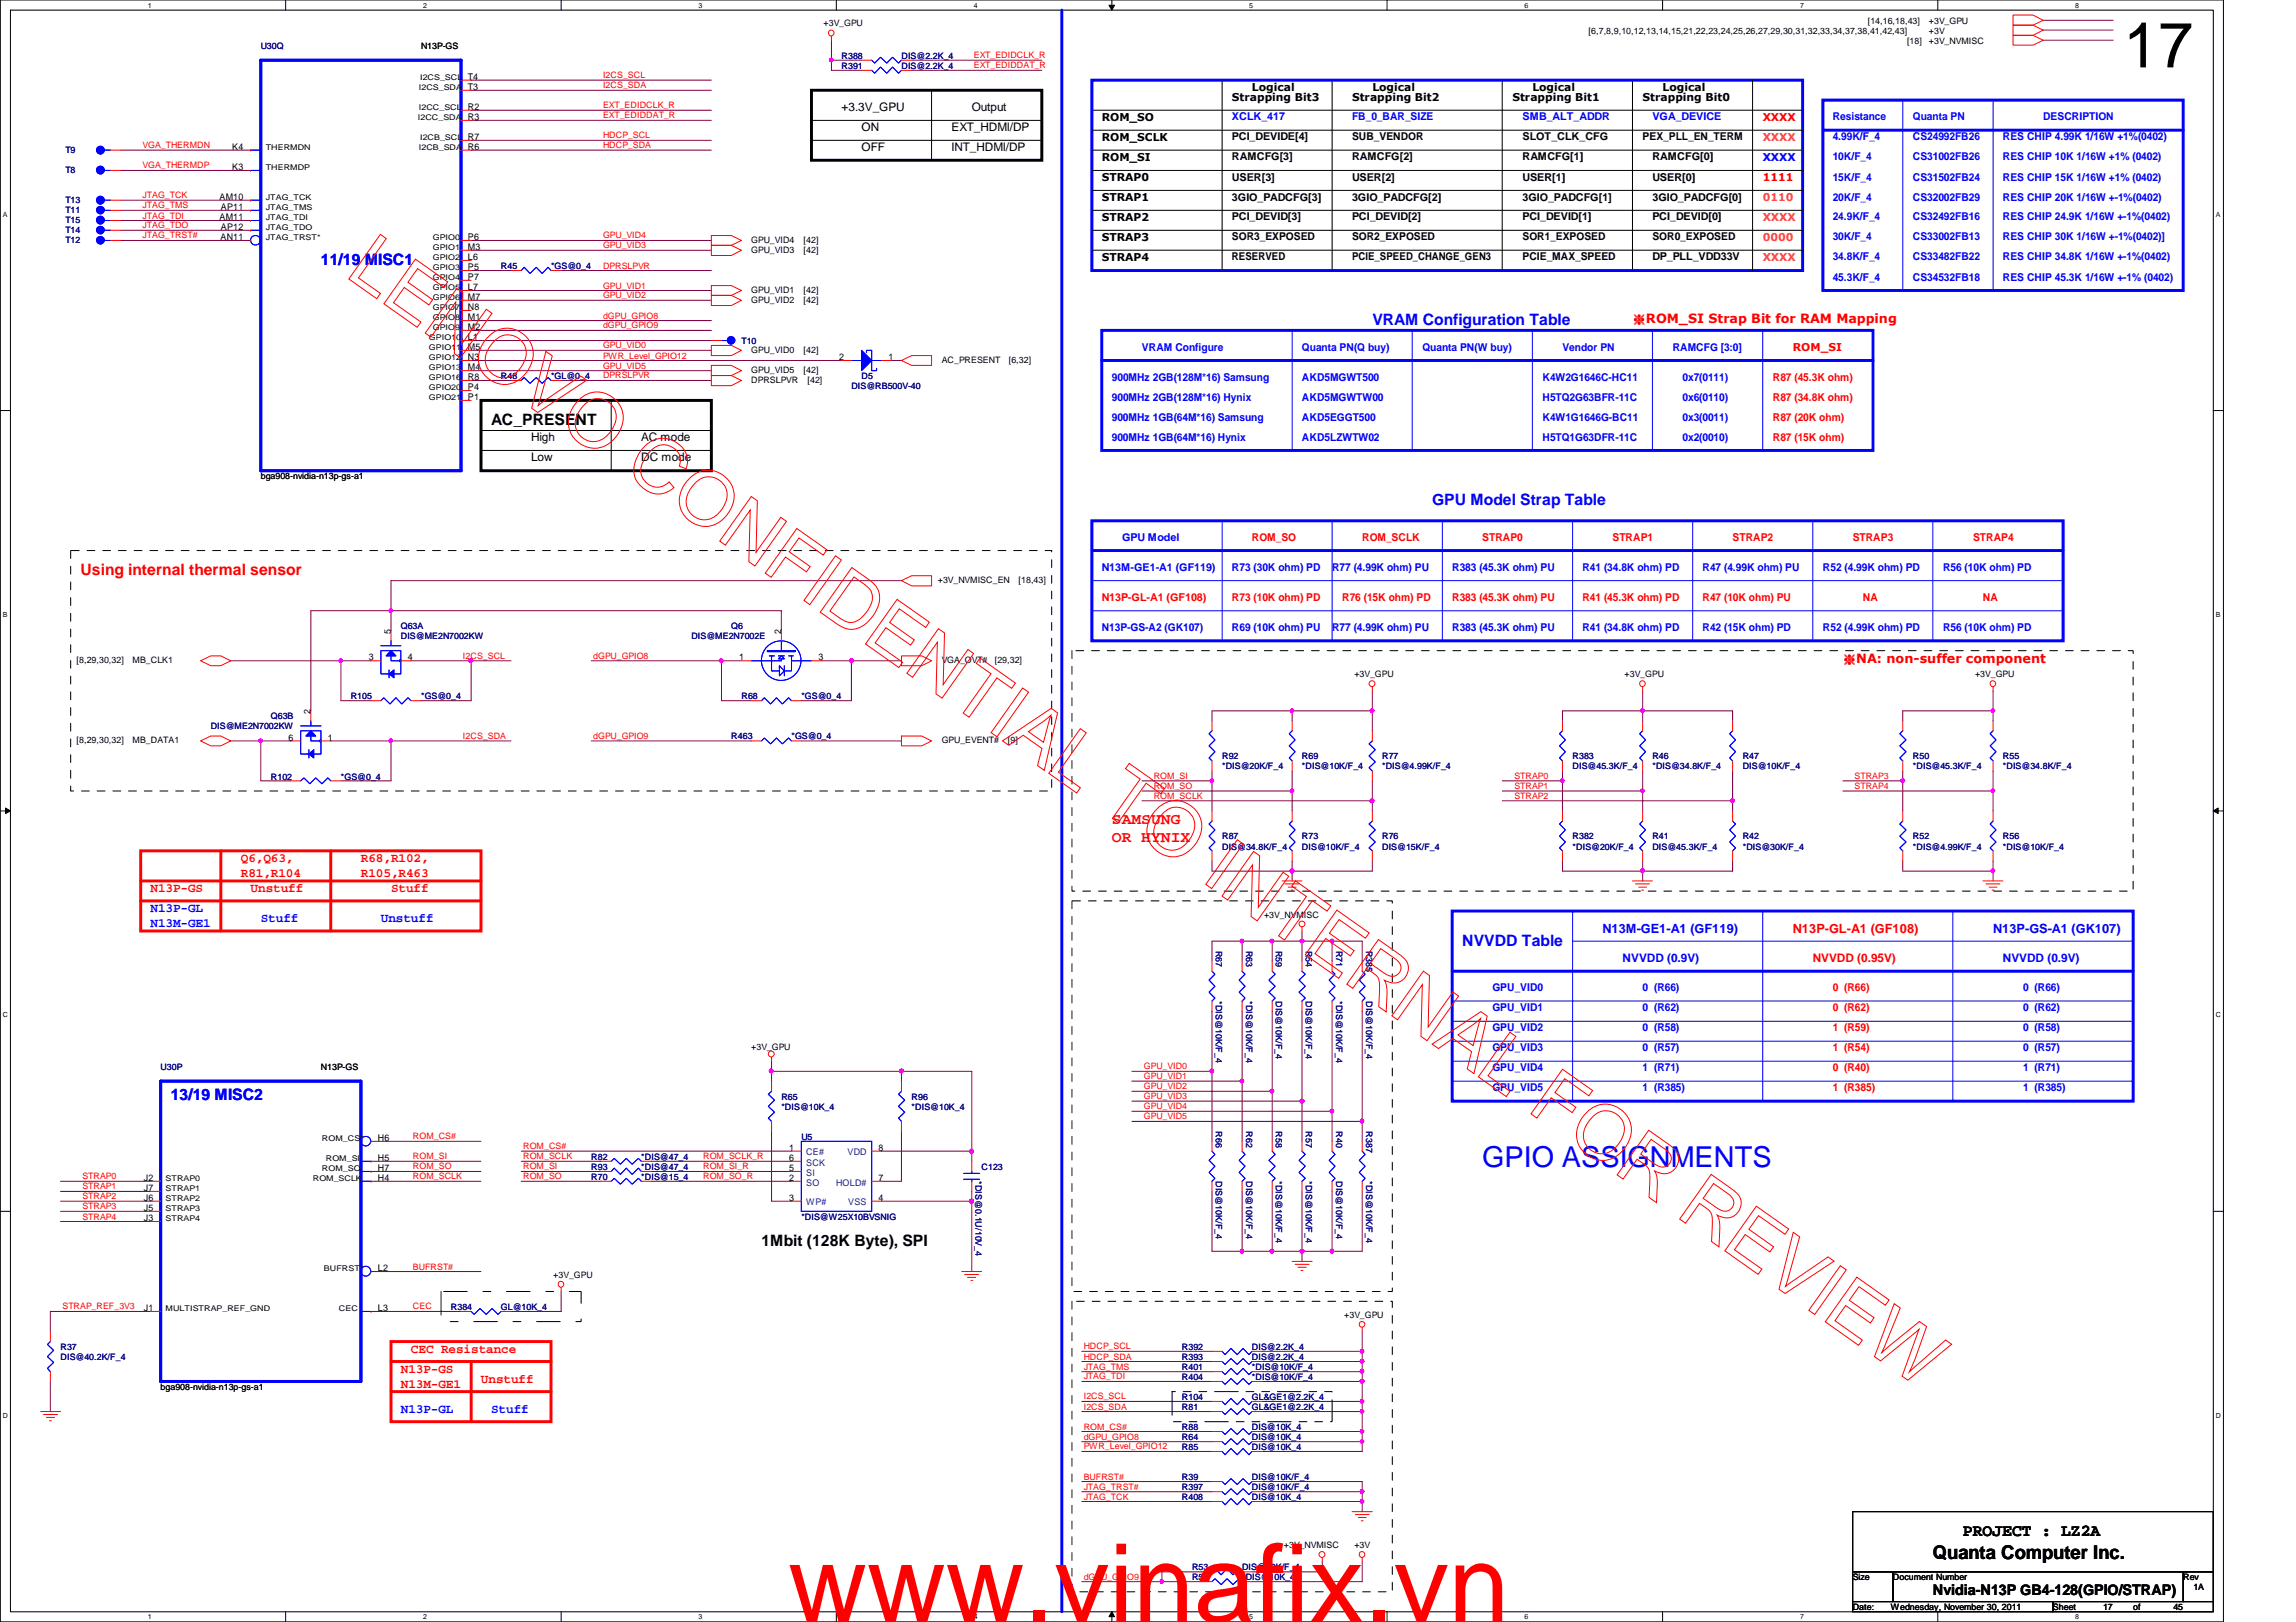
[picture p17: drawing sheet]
<svg xmlns="http://www.w3.org/2000/svg" width="297mm" height="210mm" viewBox="0 0 297 210" stroke-linecap="round" stroke-linejoin="round" font-family="sans-serif">
<defs><g id="words">
<text font-size="14.1" fill="#f00" x="102" y="209.9">www.vinafix.vn</text>
<text font-size="8.3" x="274.7" y="8.7">17</text>
<text font-size="3.7" fill="#00f" x="191.8" y="151">GPIO ASSIGNMENTS</text>
<text font-size="2.5" x="250.1" y="201.8">Quanta Computer Inc.</text>
<text font-size="2.2" x="254" y="198.8">PROJECT : LZ2A</text>
<g font-size="2" fill="#00f">
<text x="41.5" y="34.3">11/19 MISC1</text>
<text x="177.5" y="42.1">VRAM Configuration Table</text>
<text x="185.3" y="65.4">GPU Model Strap Table</text>
<text x="189.2" y="122.4">NVVDD Table</text>
<text x="22.1" y="142.3">13/19 MISC2</text>
</g>
<g font-size="2">
<text x="63.5" y="55">AC_PRESENT</text>
<text x="98.5" y="161.2">1Mbit (128K Byte), SPI</text>
</g>
<g font-size="2" fill="#f00">
<text x="10.4" y="74.5">Using internal thermal sensor</text>
<text x="143.8" y="106.6">SAMSUNG</text>
<text x="143.8" y="108.9">OR HYNIX</text>
</g>
<text font-size="1.9" x="250.1" y="206.5">Nvidia-N13P GB4-128(GPIO/STRAP)</text>
<g font-size="1.7" fill="#f00">
<text x="211.2" y="41.9">※ROM_SI Strap Bit for RAM Mapping</text>
<text x="238.4" y="85.9">※NA: non-suffer component</text>
<text x="31.2" y="111.5">Q6,Q63,</text>
<text x="31.2" y="113.5">R81,R104</text>
<text x="46.7" y="111.5">R68,R102,</text>
<text x="46.7" y="113.5">R105,R463</text>
<text x="19.5" y="115.4">N13P-GS</text>
<text x="32.4" y="115.4">Unstuff</text>
<text x="50.6" y="115.4">Stuff</text>
<text x="231.9" y="120.7">N13P-GL-A1 (GF108)</text>
<text x="51.9" y="177.6">N13P-GS</text>
<text x="51.9" y="179.6">N13M-GE1</text>
<text x="53.2" y="175">CEC Resistance</text>
<text x="62.2" y="178.9">Unstuff</text>
</g>
<g font-size="1.7" fill="#00f">
<text x="19.5" y="118">N13P-GL</text>
<text x="19.5" y="120">N13M-GE1</text>
<text x="33.7" y="119.3">Stuff</text>
<text x="49.3" y="119.3">Unstuff</text>
<text x="207.3" y="120.7">N13M-GE1-A1 (GF119)</text>
<text x="257.8" y="120.7">N13P-GS-A1 (GK107)</text>
<text x="51.9" y="182.8">N13P-GL</text>
<text x="63.5" y="182.8">Stuff</text>
</g>
<g font-size="1.5">
<text x="108.9" y="14.4">+3.3V_GPU</text>
<text x="111.5" y="17">ON</text>
<text x="123.1" y="17">EXT_HDMI/DP</text>
<text x="125.7" y="14.4">Output</text>
<text x="111.5" y="19.6">OFF</text>
<text x="123.1" y="19.6">INT_HDMI/DP</text>
<text x="68.7" y="57.1">High</text>
<text x="68.7" y="59.7">Low</text>
<text x="83" y="57.1">AC mode</text>
<text x="83" y="59.7">DC mode</text>
</g>
<g font-size="1.5" fill="#00f">
<text x="209.9" y="124.5">NVVDD (0.9V)</text>
<text x="259.1" y="124.5">NVVDD (0.9V)</text>
</g>
<text font-size="1.5" fill="#f00" x="234.5" y="124.5">NVVDD (0.95V)</text>
<g font-size="1.4">
<text x="162" y="11.8">Logical</text>
<text x="177.5" y="11.8">Logical</text>
<text x="198.2" y="11.8">Logical</text>
<text x="215.1" y="11.8">Logical</text>
<text x="142.5" y="15.7">ROM_SO</text>
<text x="159.4" y="13.1">Strapping Bit3</text>
<text x="174.9" y="13.1">Strapping Bit2</text>
<text x="195.7" y="13.1">Strapping Bit1</text>
<text x="212.5" y="13.1">Strapping Bit0</text>
<text x="142.5" y="23.5">STRAP0</text>
<text x="142.5" y="18.2">ROM_SCLK</text>
<text x="142.5" y="20.8">ROM_SI</text>
<text x="159.4" y="18.2">PCI_DEVIDE[4]</text>
<text x="159.4" y="23.4">USER[3]</text>
<text x="159.4" y="20.7">RAMCFG[3]</text>
<text x="174.9" y="18.2">SUB_VENDOR</text>
<text x="174.9" y="20.7">RAMCFG[2]</text>
<text x="174.9" y="23.4">USER[2]</text>
<text x="197" y="23.4">USER[1]</text>
<text x="197" y="20.7">RAMCFG[1]</text>
<text x="197" y="18.2">SLOT_CLK_CFG</text>
<text x="212.5" y="18.2">PEX_PLL_EN_TERM</text>
<text x="213.8" y="23.4">USER[0]</text>
<text x="213.8" y="20.7">RAMCFG[0]</text>
<text x="142.5" y="26">STRAP1</text>
<text x="142.5" y="28.6">STRAP2</text>
<text x="159.4" y="26">3GIO_PADCFG[3]</text>
<text x="159.4" y="28.5">PCI_DEVID[3]</text>
<text x="174.9" y="26">3GIO_PADCFG[2]</text>
<text x="174.9" y="28.5">PCI_DEVID[2]</text>
<text x="197" y="26">3GIO_PADCFG[1]</text>
<text x="197" y="28.5">PCI_DEVID[1]</text>
<text x="213.8" y="26">3GIO_PADCFG[0]</text>
<text x="213.8" y="28.5">PCI_DEVID[0]</text>
<text x="142.5" y="31.2">STRAP3</text>
<text x="142.5" y="33.8">STRAP4</text>
<text x="159.4" y="31.1">SOR3_EXPOSED</text>
<text x="159.4" y="33.7">RESERVED</text>
<text x="174.9" y="33.7">PCIE_SPEED_CHANGE_GEN3</text>
<text x="174.9" y="31.1">SOR2_EXPOSED</text>
<text x="197" y="31.1">SOR1_EXPOSED</text>
<text x="197" y="33.7">PCIE_MAX_SPEED</text>
<text x="213.8" y="31.1">SOR0_EXPOSED</text>
<text x="213.8" y="33.7">DP_PLL_VDD33V</text>
</g>
<g font-size="1.4" fill="#00f">
<text x="159.4" y="15.6">XCLK_417</text>
<text x="174.9" y="15.6">FB_0_BAR_SIZE</text>
<text x="197" y="15.6">SMB_ALT_ADDR</text>
<text x="213.8" y="15.6">VGA_DEVICE</text>
<text x="237.1" y="15.6">Resistance</text>
<text x="247.5" y="15.6">Quanta PN</text>
<text x="264.3" y="15.6">DESCRIPTION</text>
<text x="228" y="20.8">XXXX</text>
<text x="237.1" y="18.2">4.99K/F_4</text>
<text x="237.1" y="20.7">10K/F_4</text>
<text x="237.1" y="23.4">15K/F_4</text>
<text x="247.5" y="18.2">CS24992FB26</text>
<text x="247.5" y="20.7">CS31002FB26</text>
<text x="247.5" y="23.4">CS31502FB24</text>
<text x="259.1" y="18.2">RES CHIP 4.99K 1/16W +1%(0402)</text>
<text x="259.1" y="20.7">RES CHIP 10K 1/16W +1% (0402)</text>
<text x="259.1" y="23.4">RES CHIP 15K 1/16W +1% (0402)</text>
<text x="237.1" y="26">20K/F_4</text>
<text x="237.1" y="28.5">24.9K/F_4</text>
<text x="247.5" y="26">CS32002FB29</text>
<text x="247.5" y="28.5">CS32492FB16</text>
<text x="259.1" y="26">RES CHIP 20K 1/16W +-1%(0402)</text>
<text x="259.1" y="28.5">RES CHIP 24.9K 1/16W +-1%(0402)</text>
<text x="237.1" y="31.1">30K/F_4</text>
<text x="237.1" y="33.7">34.8K/F_4</text>
<text x="247.5" y="31.1">CS33002FB13</text>
<text x="247.5" y="33.7">CS33482FB22</text>
<text x="259.1" y="31.1">RES CHIP 30K 1/16W +-1%(0402)]</text>
<text x="259.1" y="33.7">RES CHIP 34.8K 1/16W +-1%(0402)</text>
<text x="237.1" y="36.3">45.3K/F_4</text>
<text x="247.5" y="36.3">CS34532FB18</text>
<text x="259.1" y="36.3">RES CHIP 45.3K 1/16W +-1% (0402)</text>
<text x="147.7" y="45.4">VRAM Configure</text>
<text x="168.4" y="45.4">Quanta PN(Q buy)</text>
<text x="184" y="45.4">Quanta PN(W buy)</text>
<text x="202.1" y="45.4">Vendor PN</text>
<text x="216.4" y="45.4">RAMCFG [3:0]</text>
<text x="143.8" y="51.9">900MHz 2GB(128M*16) Hynix</text>
<text x="143.8" y="49.3">900MHz 2GB(128M*16) Samsung</text>
<text x="168.4" y="49.3">AKD5MGWT500</text>
<text x="168.4" y="51.9">AKD5MGWTW00</text>
<text x="199.6" y="49.3">K4W2G1646C-HC11</text>
<text x="199.6" y="51.9">H5TQ2G63BFR-11C</text>
<text x="217.7" y="49.3">0x7(0111)</text>
<text x="217.7" y="51.9">0x6(0110)</text>
<text x="143.8" y="54.4">900MHz 1GB(64M*16) Samsung</text>
<text x="143.8" y="57">900MHz 1GB(64M*16) Hynix</text>
<text x="168.4" y="54.4">AKD5EGGT500</text>
<text x="168.4" y="57">AKD5LZWTW02</text>
<text x="199.6" y="54.4">K4W1G1646G-BC11</text>
<text x="199.6" y="57">H5TQ1G63DFR-11C</text>
<text x="217.7" y="54.4">0x3(0011)</text>
<text x="217.7" y="57">0x2(0010)</text>
<text x="145.2" y="70">GPU Model</text>
<text x="142.5" y="73.9">N13M-GE1-A1 (GF119)</text>
<text x="159.4" y="73.9">R73 (30K ohm) PD</text>
<text x="172.3" y="73.9">R77 (4.99K ohm) PU</text>
<text x="187.9" y="73.9">R383 (45.3K ohm) PU</text>
<text x="204.7" y="73.9">R41 (34.8K ohm) PD</text>
<text x="220.3" y="73.9">R47 (4.99K ohm) PU</text>
<text x="235.8" y="73.9">R52 (4.99K ohm) PD</text>
<text x="251.4" y="73.9">R56 (10K ohm) PD</text>
<text x="142.5" y="81.7">N13P-GS-A2 (GK107)</text>
<text x="159.4" y="81.7">R69 (10K ohm) PU</text>
<text x="172.3" y="81.7">R77 (4.99K ohm) PU</text>
<text x="187.9" y="81.7">R383 (45.3K ohm) PU</text>
<text x="204.7" y="81.7">R41 (34.8K ohm) PD</text>
<text x="220.3" y="81.7">R42 (15K ohm) PD</text>
<text x="235.8" y="81.7">R52 (4.99K ohm) PD</text>
<text x="251.4" y="81.7">R56 (10K ohm) PD</text>
<text x="193.1" y="128.3">GPU_VID0</text>
<text x="193.1" y="130.9">GPU_VID1</text>
<text x="212.5" y="128.3">0 (R66)</text>
<text x="212.5" y="130.9">0 (R62)</text>
<text x="261.7" y="128.3">0 (R66)</text>
<text x="261.7" y="130.9">0 (R62)</text>
<text x="193.1" y="133.5">GPU_VID2</text>
<text x="193.1" y="136.1">GPU_VID3</text>
<text x="212.5" y="133.5">0 (R58)</text>
<text x="212.5" y="136.1">0 (R57)</text>
<text x="261.7" y="133.5">0 (R58)</text>
<text x="261.7" y="136.1">0 (R57)</text>
<text x="193.1" y="138.6">GPU_VID4</text>
<text x="193.1" y="141.2">GPU_VID5</text>
<text x="212.5" y="138.6">1 (R71)</text>
<text x="212.5" y="141.2">1 (R385)</text>
<text x="261.7" y="138.6">1 (R71)</text>
<text x="261.7" y="141.2">1 (R385)</text>
</g>
<g font-size="1.4" fill="#f00">
<text x="228" y="15.7">XXXX</text>
<text x="228" y="23.5">1111</text>
<text x="231.9" y="45.5">ROM_SI</text>
<text x="229.4" y="49.3">R87 (45.3K ohm)</text>
<text x="229.4" y="51.9">R87 (34.8K ohm)</text>
<text x="229.4" y="54.4">R87 (20K ohm)</text>
<text x="229.4" y="57">R87 (15K ohm)</text>
<text x="162" y="70">ROM_SO</text>
<text x="176.2" y="70">ROM_SCLK</text>
<text x="191.8" y="70">STRAP0</text>
<text x="208.6" y="70">STRAP1</text>
<text x="224.2" y="70">STRAP2</text>
<text x="239.7" y="70">STRAP3</text>
<text x="255.3" y="70">STRAP4</text>
<text x="142.5" y="77.8">N13P-GL-A1 (GF108)</text>
<text x="159.4" y="77.8">R73 (10K ohm) PD</text>
<text x="173.6" y="77.8">R76 (15K ohm) PD</text>
<text x="187.9" y="77.8">R383 (45.3K ohm) PU</text>
<text x="204.7" y="77.8">R41 (45.3K ohm) PD</text>
<text x="220.3" y="77.8">R47 (10K ohm) PU</text>
<text x="241" y="77.8">NA</text>
<text x="256.5" y="77.8">NA</text>
<text x="237.1" y="128.3">0 (R66)</text>
<text x="237.1" y="130.9">0 (R62)</text>
<text x="237.1" y="133.5">1 (R59)</text>
<text x="237.1" y="136.1">1 (R54)</text>
<text x="237.1" y="138.6">0 (R40)</text>
<text x="237.1" y="141.2">1 (R385)</text>
</g>
<g font-size="1.4" fill="#ff8000">
<text x="228" y="18.2">XXXX</text>
<text x="228" y="28.6">XXXX</text>
<text x="228" y="26">0110</text>
<text x="228" y="31.2">0000</text>
<text x="228" y="33.8">XXXX</text>
</g>
<g font-size="1.2">
<text x="60.5" y="11.6">T3</text>
<text x="60.5" y="10.3">T4</text>
<text x="60.5" y="15.5">R3</text>
<text x="60.5" y="14.2">R2</text>
<text x="30.1" y="22">K3</text>
<text x="30.1" y="19.4">K4</text>
<text x="60.5" y="19.4">R6</text>
<text x="60.5" y="18.1">R7</text>
<text x="28.4" y="28.5">AM11</text>
<text x="28.4" y="25.9">AM10</text>
<text x="28.6" y="29.8">AP12</text>
<text x="28.6" y="27.2">AP11</text>
<text x="28.5" y="31.1">AN11</text>
<text x="60.5" y="35">P5</text>
<text x="60.5" y="33.7">L6</text>
<text x="60.5" y="32.3">M3</text>
<text x="60.5" y="31.1">P6</text>
<text x="60.5" y="41.4">M1</text>
<text x="60.5" y="40.1">N8</text>
<text x="60.5" y="38.8">M7</text>
<text x="60.5" y="37.5">L7</text>
<text x="60.5" y="36.2">P7</text>
<text x="60.5" y="47.9">M4</text>
<text x="60.5" y="46.6">N3</text>
<text x="60.5" y="45.3">M5</text>
<text x="60.5" y="44">L1</text>
<text x="60.5" y="42.7">M2</text>
<text x="108.6" y="46.6">2</text>
<text x="114.9" y="46.6">1</text>
<text x="60.5" y="51.8">P1</text>
<text x="60.5" y="50.5">P4</text>
<text x="60.5" y="49.2">R8</text>
<text x="50.5" y="82" transform="rotate(-90 50.5 82)">5</text>
<text x="101" y="82" transform="rotate(-90 101 82)">2</text>
<text x="47.7" y="85.5">3</text>
<text x="52.7" y="85.5">4</text>
<text x="95.6" y="85.5">1</text>
<text x="105.9" y="85.5">3</text>
<text x="37.3" y="95.8">6</text>
<text x="40.2" y="92.4" transform="rotate(-90 40.2 92.4)">2</text>
<text x="42.4" y="95.8">1</text>
<text x="48.9" y="147.7">H6</text>
<text x="102.1" y="148.9">1</text>
<text x="113.7" y="148.9">8</text>
<text x="18.6" y="155.4">J6</text>
<text x="18.6" y="154.1">J7</text>
<text x="18.6" y="152.8">J2</text>
<text x="48.9" y="152.8">H4</text>
<text x="48.9" y="151.6">H7</text>
<text x="48.9" y="150.2">H5</text>
<text x="102.1" y="150.2">6</text>
<text x="102.1" y="151.6">5</text>
<text x="102.1" y="152.8">2</text>
<text x="102.1" y="155.4">3</text>
<text x="113.7" y="152.8">7</text>
<text x="113.7" y="155.4">4</text>
<text x="18.6" y="158">J3</text>
<text x="18.6" y="156.7">J5</text>
<text x="48.9" y="164.5">L2</text>
<text x="18.6" y="169.7">J1</text>
<text x="48.9" y="169.7">L3</text>
</g>
<g font-size="1.2" fill="#004080">
<text x="104.3" y="149.5">CE#</text>
<text x="109.6" y="149.5">VDD</text>
<text x="104.3" y="150.8">SCK</text>
<text x="104.3" y="152.1">SI</text>
<text x="104.3" y="153.4">SO</text>
<text x="104.3" y="156">WP#</text>
<text x="108.2" y="153.4">HOLD#</text>
<text x="109.7" y="156">VSS</text>
</g>
<g font-size="1.1">
<text x="106.5" y="3.4">+3V_GPU</text>
<text x="205.5" y="4.4">[6,7,8,9,10,12,13,14,15,21,22,23,24,25,26,27,29,30,31,32,33,34,37,38,41,42,43]</text>
<text x="241.6" y="3">[14,16,18,43]</text>
<text x="246.7" y="5.7">[18]</text>
<text x="249.6" y="5.7">+3V_NVMISC</text>
<text x="249.6" y="3">+3V_GPU</text>
<text x="249.6" y="4.4">+3V</text>
<text x="54.5" y="6.3">N13P-GS</text>
<text x="97.2" y="31.4">GPU_VID4</text>
<text x="97.2" y="32.7">GPU_VID3</text>
<text x="104" y="31.4">[42]</text>
<text x="104" y="32.7">[42]</text>
<text x="97.2" y="37.9">GPU_VID1</text>
<text x="97.2" y="39.2">GPU_VID2</text>
<text x="104" y="37.9">[42]</text>
<text x="104" y="39.2">[42]</text>
<text x="97.2" y="45.7">GPU_VID0</text>
<text x="104" y="45.7">[42]</text>
<text x="121.8" y="47">AC_PRESENT</text>
<text x="130.5" y="47">[6,32]</text>
<text x="97.2" y="48.3">GPU_VID5</text>
<text x="97.2" y="49.6">DPRSLPVR</text>
<text x="104" y="48.3">[42]</text>
<text x="104.5" y="49.6">[42]</text>
<text x="33.7" y="62">bga908-nvidia-n13p-gs-a1</text>
<text x="121.3" y="75.5">+3V_NVMISC_EN</text>
<text x="131.8" y="75.5">[18,43]</text>
<text x="9.9" y="85.9">[8,29,30,32]</text>
<text x="17.1" y="85.9">MB_CLK1</text>
<text x="121.8" y="85.9">VGA_OVT#</text>
<text x="128.7" y="85.9">[29,32]</text>
<text x="175.2" y="87.6">+3V_GPU</text>
<text x="210.2" y="87.6">+3V_GPU</text>
<text x="255.5" y="87.6">+3V_GPU</text>
<text x="9.9" y="96.2">[8,29,30,32]</text>
<text x="17.1" y="96.2">MB_DATA1</text>
<text x="121.8" y="96.2">GPU_EVENT#</text>
<text x="130.4" y="96.2">[9]</text>
<text x="163.5" y="118.7">+3V_NVMISC</text>
<text x="97.2" y="135.8">+3V_GPU</text>
<text x="41.5" y="138.4">N13P-GS</text>
<text x="71.6" y="165.4">+3V_GPU</text>
<text x="173.9" y="170.6">+3V_GPU</text>
<text x="20.8" y="179.9">bga908-nvidia-n13p-gs-a1</text>
<text x="166.1" y="200.4">+3V_NVMISC</text>
<text x="175.2" y="200.4">+3V</text>
<text x="239.7" y="204.5">Size</text>
<text x="239.7" y="208.4">Date:</text>
<text x="244.6" y="208.4">Wednesday, November 30, 2011</text>
<text x="244.9" y="204.5">Document Number</text>
<text x="265.6" y="208.4">Sheet</text>
<text x="272.1" y="208.4">17</text>
<text x="276" y="208.4">of</text>
<text x="281.2" y="208.4">45</text>
<text x="282.4" y="204.5">Rev</text>
<text x="283.8" y="205.8">1A</text>
</g>
<g font-size="1.1" fill="#000080">
<text x="33.7" y="6.3">U30Q</text>
<text x="108.9" y="8.9">R391</text>
<text x="108.9" y="7.6">R388</text>
<text x="116.6" y="8.9">DIS@2.2K_4</text>
<text x="116.6" y="7.6">DIS@2.2K_4</text>
<text x="8.5" y="22.4">T8</text>
<text x="8.5" y="19.8">T9</text>
<text x="8.5" y="28.8">T15</text>
<text x="8.5" y="27.6">T11</text>
<text x="8.5" y="26.2">T13</text>
<text x="8.5" y="31.4">T12</text>
<text x="8.5" y="30.1">T14</text>
<text x="64.8" y="34.8">R45</text>
<text x="71.3" y="34.8">*GS@0_4</text>
<text x="95.9" y="44.5">T10</text>
<text x="64.8" y="49.1">R48</text>
<text x="71.3" y="49.1">*GL@0_4</text>
<text x="110.1" y="50.3">DIS@RB500V-40</text>
<text x="111.5" y="49.1">D5</text>
<text x="51.9" y="81.4">Q63A</text>
<text x="51.9" y="82.7">DIS@ME2N7002KW</text>
<text x="89.4" y="82.7">DIS@ME2N7002E</text>
<text x="94.6" y="81.4">Q6</text>
<text x="27.3" y="94.4">DIS@ME2N7002KW</text>
<text x="35" y="93.1">Q63B</text>
<text x="45.4" y="90.5">R105</text>
<text x="54.5" y="90.5">*GS@0_4</text>
<text x="94.6" y="95.7">R463</text>
<text x="95.9" y="90.5">R68</text>
<text x="102.4" y="95.7">*GS@0_4</text>
<text x="103.7" y="90.5">*GS@0_4</text>
<text x="35" y="100.9">R102</text>
<text x="44.1" y="100.9">*GS@0_4</text>
<text x="158.1" y="98.3">R92</text>
<text x="158.1" y="99.6">*DIS@20K/F_4</text>
<text x="168.4" y="98.3">R69</text>
<text x="168.4" y="99.6">*DIS@10K/F_4</text>
<text x="178.8" y="98.3">R77</text>
<text x="178.8" y="99.6">*DIS@4.99K/F_4</text>
<text x="203.5" y="98.3">R383</text>
<text x="203.5" y="99.6">DIS@45.3K/F_4</text>
<text x="213.8" y="98.3">R46</text>
<text x="213.8" y="99.6">*DIS@34.8K/F_4</text>
<text x="225.5" y="98.3">R47</text>
<text x="225.5" y="99.6">DIS@10K/F_4</text>
<text x="247.5" y="98.3">R50</text>
<text x="247.5" y="99.6">*DIS@45.3K/F_4</text>
<text x="259.1" y="98.3">R55</text>
<text x="259.1" y="99.6">*DIS@34.8K/F_4</text>
<text x="158.1" y="108.6">R87</text>
<text x="158.1" y="109.9">DIS@34.8K/F_4</text>
<text x="168.4" y="108.6">R73</text>
<text x="168.4" y="109.9">DIS@10K/F_4</text>
<text x="178.8" y="108.6">R76</text>
<text x="178.8" y="109.9">DIS@15K/F_4</text>
<text x="203.5" y="108.6">R382</text>
<text x="203.5" y="109.9">*DIS@20K/F_4</text>
<text x="213.8" y="108.6">R41</text>
<text x="213.8" y="109.9">DIS@45.3K/F_4</text>
<text x="225.5" y="108.6">R42</text>
<text x="225.5" y="109.9">*DIS@30K/F_4</text>
<text x="247.5" y="108.6">R52</text>
<text x="247.5" y="109.9">*DIS@4.99K/F_4</text>
<text x="259.1" y="108.6">R56</text>
<text x="259.1" y="109.9">*DIS@10K/F_4</text>
<text x="157.3" y="123.1" transform="rotate(90 157.3 123.1)">R67</text>
<text x="161.2" y="123.1" transform="rotate(90 161.2 123.1)">R63</text>
<text x="165.1" y="123.1" transform="rotate(90 165.1 123.1)">R59</text>
<text x="168.9" y="123.1" transform="rotate(90 168.9 123.1)">R54</text>
<text x="172.8" y="123.1" transform="rotate(90 172.8 123.1)">R71</text>
<text x="176.7" y="123.1" transform="rotate(90 176.7 123.1)">R385</text>
<text x="157.3" y="129.5" transform="rotate(90 157.3 129.5)">*DIS@10K/F_4</text>
<text x="161.2" y="129.5" transform="rotate(90 161.2 129.5)">*DIS@10K/F_4</text>
<text x="165.1" y="129.5" transform="rotate(90 165.1 129.5)">DIS@10K/F_4</text>
<text x="168.9" y="129.5" transform="rotate(90 168.9 129.5)">DIS@10K/F_4</text>
<text x="172.8" y="129.5" transform="rotate(90 172.8 129.5)">*DIS@10K/F_4</text>
<text x="176.7" y="129.5" transform="rotate(90 176.7 129.5)">DIS@10K/F_4</text>
<text x="20.8" y="138.4">U30P</text>
<text x="101.1" y="142.3">R65</text>
<text x="101.1" y="143.6">*DIS@10K_4</text>
<text x="117.9" y="142.3">R96</text>
<text x="117.9" y="143.6">*DIS@10K_4</text>
<text x="103.7" y="147.5">U5</text>
<text x="157.3" y="146.4" transform="rotate(90 157.3 146.4)">R66</text>
<text x="161.2" y="146.4" transform="rotate(90 161.2 146.4)">R62</text>
<text x="165.1" y="146.4" transform="rotate(90 165.1 146.4)">R58</text>
<text x="168.9" y="146.4" transform="rotate(90 168.9 146.4)">R57</text>
<text x="172.8" y="146.4" transform="rotate(90 172.8 146.4)">R40</text>
<text x="176.7" y="146.4" transform="rotate(90 176.7 146.4)">R387</text>
<text x="76.5" y="151.4">R93</text>
<text x="76.5" y="150.1">R82</text>
<text x="76.5" y="152.7">R70</text>
<text x="83" y="151.4">*DIS@47_4</text>
<text x="83" y="150.1">*DIS@47_4</text>
<text x="83" y="152.7">*DIS@15_4</text>
<text x="126.2" y="152.9" transform="rotate(90 126.2 152.9)">*DIS@0.1U/10V_4</text>
<text x="127" y="151.4">C123</text>
<text x="157.3" y="152.9" transform="rotate(90 157.3 152.9)">DIS@10K/F_4</text>
<text x="161.2" y="152.9" transform="rotate(90 161.2 152.9)">DIS@10K/F_4</text>
<text x="165.1" y="152.9" transform="rotate(90 165.1 152.9)">*DIS@10K/F_4</text>
<text x="168.9" y="152.9" transform="rotate(90 168.9 152.9)">*DIS@10K/F_4</text>
<text x="172.8" y="152.9" transform="rotate(90 172.8 152.9)">DIS@10K/F_4</text>
<text x="176.7" y="152.9" transform="rotate(90 176.7 152.9)">*DIS@10K/F_4</text>
<text x="103.7" y="157.9">*DIS@W25X10BVSNIG</text>
<text x="58.3" y="169.5">R384</text>
<text x="64.8" y="169.5">GL@10K_4</text>
<text x="7.8" y="174.7">R37</text>
<text x="7.8" y="176">DIS@40.2K/F_4</text>
<text x="152.9" y="174.7">R392</text>
<text x="152.9" y="178.6">R404</text>
<text x="152.9" y="176">R393</text>
<text x="152.9" y="177.3">R401</text>
<text x="162" y="174.7">DIS@2.2K_4</text>
<text x="162" y="178.6">*DIS@10K/F_4</text>
<text x="162" y="176">DIS@2.2K_4</text>
<text x="162" y="177.3">*DIS@10K/F_4</text>
<text x="152.9" y="181.2">R104</text>
<text x="152.9" y="182.5">R81</text>
<text x="152.9" y="185.1">R88</text>
<text x="162" y="181.2">GL&amp;GE1@2.2K_4</text>
<text x="162" y="182.5">GL&amp;GE1@2.2K_4</text>
<text x="162" y="185.1">DIS@10K_4</text>
<text x="152.9" y="187.7">R85</text>
<text x="152.9" y="191.6">R39</text>
<text x="152.9" y="186.4">R64</text>
<text x="162" y="187.7">DIS@10K_4</text>
<text x="162" y="191.6">DIS@10K/F_4</text>
<text x="162" y="186.4">DIS@10K_4</text>
<text x="152.9" y="192.8">R397</text>
<text x="152.9" y="194.1">R408</text>
<text x="162" y="192.8">DIS@10K/F_4</text>
<text x="162" y="194.1">DIS@10K_4</text>
<text x="154.2" y="203.2">R53</text>
<text x="160.7" y="203.2">DIS@10K/F_4</text>
<text x="154.2" y="204.5">R51</text>
<text x="160.7" y="204.5">*DIS@10K_4</text>
</g>
<g font-size="1.1" fill="#f00">
<text x="78" y="10.1">I2CS_SCL</text>
<text x="78" y="11.4">I2CS_SDA</text>
<text x="126" y="7.5">EXT_EDIDCLK_R</text>
<text x="126" y="8.8">EXT_EDIDDAT_R</text>
<text x="78" y="14">EXT_EDIDCLK_R</text>
<text x="78" y="15.3">EXT_EDIDDAT_R</text>
<text x="78" y="17.9">HDCP_SCL</text>
<text x="18.5" y="19.2">VGA_THERMDN</text>
<text x="18.5" y="21.8">VGA_THERMDP</text>
<text x="78" y="19.2">HDCP_SDA</text>
<text x="18.5" y="28.3">JTAG_TDI</text>
<text x="18.5" y="25.7">JTAG_TCK</text>
<text x="18.5" y="27">JTAG_TMS</text>
<text x="18.5" y="29.5">JTAG_TDO</text>
<text x="18.5" y="30.9">JTAG_TRST#</text>
<text x="78" y="32.1">GPU_VID3</text>
<text x="78" y="30.9">GPU_VID4</text>
<text x="78" y="34.8">DPRSLPVR</text>
<text x="78" y="38.6">GPU_VID2</text>
<text x="78" y="37.3">GPU_VID1</text>
<text x="78" y="41.2">dGPU_GPIO8</text>
<text x="78" y="46.4">PWR_Level_GPIO12</text>
<text x="78" y="42.5">dGPU_GPIO9</text>
<text x="78" y="45.1">GPU_VID0</text>
<text x="78" y="47.7">GPU_VID5</text>
<text x="78" y="49">DPRSLPVR</text>
<text x="59.9" y="85.3">I2CS_SCL</text>
<text x="76.7" y="85.3">dGPU_GPIO8</text>
<text x="59.9" y="95.6">I2CS_SDA</text>
<text x="76.7" y="95.6">dGPU_GPIO9</text>
<text x="149.3" y="100.8">ROM_SI</text>
<text x="195.9" y="100.8">STRAP0</text>
<text x="239.9" y="100.8">STRAP3</text>
<text x="149.3" y="103.4">ROM_SCLK</text>
<text x="149.3" y="102.1">ROM_SO</text>
<text x="195.9" y="102.1">STRAP1</text>
<text x="195.9" y="103.4">STRAP2</text>
<text x="239.9" y="102.1">STRAP4</text>
<text x="148" y="139.7">GPU_VID1</text>
<text x="148" y="141">GPU_VID2</text>
<text x="148" y="138.4">GPU_VID0</text>
<text x="148" y="142.2">GPU_VID3</text>
<text x="148" y="143.6">GPU_VID4</text>
<text x="53.4" y="147.4">ROM_CS#</text>
<text x="67.7" y="148.7">ROM_CS#</text>
<text x="148" y="144.9">GPU_VID5</text>
<text x="10.7" y="152.6">STRAP0</text>
<text x="10.7" y="153.9">STRAP1</text>
<text x="10.7" y="155.2">STRAP2</text>
<text x="53.4" y="150">ROM_SI</text>
<text x="53.4" y="151.3">ROM_SO</text>
<text x="53.4" y="152.6">ROM_SCLK</text>
<text x="67.7" y="150">ROM_SCLK</text>
<text x="67.7" y="151.3">ROM_SI</text>
<text x="67.7" y="152.6">ROM_SO</text>
<text x="91" y="151.3">ROM_SI_R</text>
<text x="91" y="152.6">ROM_SO_R</text>
<text x="91" y="150">ROM_SCLK_R</text>
<text x="10.7" y="157.8">STRAP4</text>
<text x="10.7" y="156.5">STRAP3</text>
<text x="53.4" y="164.3">BUFRST#</text>
<text x="8.1" y="169.5">STRAP_REF_3V3</text>
<text x="53.4" y="169.5">CEC</text>
<text x="140.2" y="175.9">HDCP_SDA</text>
<text x="140.2" y="174.6">HDCP_SCL</text>
<text x="140.2" y="177.2">JTAG_TMS</text>
<text x="140.2" y="178.5">JTAG_TDI</text>
<text x="140.2" y="181.1">I2CS_SCL</text>
<text x="140.2" y="182.4">I2CS_SDA</text>
<text x="140.2" y="185">ROM_CS#</text>
<text x="140.2" y="187.6">PWR_Level_GPIO12</text>
<text x="140.2" y="186.3">dGPU_GPIO8</text>
<text x="140.2" y="191.5">BUFRST#</text>
<text x="140.2" y="194.1">JTAG_TCK</text>
<text x="140.2" y="192.8">JTAG_TRST#</text>
<text x="140.2" y="204.4">dGPU_GPIO9</text>
</g>
<g font-size="1">
<text x="54.2" y="11.6">I2CS_SDA</text>
<text x="54.4" y="10.4">I2CS_SCL</text>
<text x="54.1" y="15.5">I2CC_SDA</text>
<text x="54.2" y="14.3">I2CC_SCL</text>
<text x="34.4" y="22">THERMDP</text>
<text x="34.4" y="19.4">THERMDN</text>
<text x="54.2" y="19.4">I2CB_SDA</text>
<text x="54.4" y="18.1">I2CB_SCL</text>
<text x="34.4" y="29.8">JTAG_TDO</text>
<text x="34.4" y="28.5">JTAG_TDI</text>
<text x="34.4" y="27.2">JTAG_TMS</text>
<text x="34.4" y="25.9">JTAG_TCK</text>
<text x="34.4" y="31.1">JTAG_TRST*</text>
<text x="56" y="35">GPIO3</text>
<text x="56" y="33.7">GPIO2</text>
<text x="56" y="32.4">GPIO1</text>
<text x="56" y="31.1">GPIO0</text>
<text x="56" y="41.4">GPIO8</text>
<text x="56" y="40.2">GPIO7</text>
<text x="56" y="38.9">GPIO6</text>
<text x="56" y="37.5">GPIO5</text>
<text x="56" y="36.3">GPIO4</text>
<text x="55.5" y="47.9">GPIO13</text>
<text x="55.5" y="46.7">GPIO12</text>
<text x="55.5" y="45.3">GPIO11</text>
<text x="55.5" y="44">GPIO10</text>
<text x="56" y="42.8">GPIO9</text>
<text x="55.5" y="51.8">GPIO21</text>
<text x="55.5" y="50.5">GPIO20</text>
<text x="55.5" y="49.2">GPIO16</text>
<text x="41.7" y="147.7">ROM_CS*</text>
<text x="21.4" y="155.4">STRAP2</text>
<text x="21.4" y="154.1">STRAP1</text>
<text x="21.4" y="152.9">STRAP0</text>
<text x="40.5" y="152.9">ROM_SCLK</text>
<text x="41.7" y="151.6">ROM_SO</text>
<text x="42.2" y="150.3">ROM_SI</text>
<text x="21.4" y="158">STRAP4</text>
<text x="21.4" y="156.8">STRAP3</text>
<text x="41.9" y="164.5">BUFRST*</text>
<text x="21.4" y="169.7">MULTISTRAP_REF_GND</text>
<text x="43.9" y="169.7">CEC</text>
</g>
<g font-size=".9">
<text x="19.1" y="1">1</text>
<text x="54.7" y="1">2</text>
<text x="90.4" y="1">3</text>
<text x="126" y="1">4</text>
<text x="161.6" y="1">5</text>
<text x="197.2" y="1">6</text>
<text x="232.9" y="1">7</text>
<text x="268.5" y="1">8</text>
<text x=".4" y="28">A</text>
<text x="286.7" y="28">A</text>
<text x=".4" y="79.8">B</text>
<text x="286.7" y="79.8">B</text>
<text x=".4" y="131.7">C</text>
<text x="286.7" y="131.7">C</text>
<text x=".4" y="183.5">D</text>
<text x="286.7" y="183.5">D</text>
<text x="19.1" y="209.5">1</text>
<text x="54.7" y="209.5">2</text>
<text x="90.4" y="209.5">3</text>
<text x="126" y="209.5">4</text>
<text x="161.6" y="209.5">5</text>
<text x="197.2" y="209.5">6</text>
<text x="232.9" y="209.5">7</text>
<text x="268.5" y="209.5">8</text>
</g>
</g></defs>
<path d="M0 0h287.7v209.9h-287.7zM1.4 1.3h284.9v207.3h-284.9z" fill="none" stroke="#000" stroke-width=".13"/>
<g fill="#fff">
<path d="M19.1 .2h.5v1h-.5z"/>
<path d="M19.1 208.7h.5v1.1h-.5z"/>
</g>
<path d="M37 0v1.3M37 208.6v1.3" fill="none" stroke="#000" stroke-width=".13"/>
<g fill="#fff">
<path d="M54.7 .2h.5v1h-.5z"/>
<path d="M54.7 208.7h.5v1.1h-.5z"/>
</g>
<path d="M72.6 0v1.3M72.6 208.6v1.3" fill="none" stroke="#000" stroke-width=".13"/>
<g fill="#fff">
<path d="M90.4 .2h.5v1h-.5z"/>
<path d="M90.4 208.7h.5v1.1h-.5z"/>
</g>
<path d="M108.2 0v1.3M108.2 208.6v1.3" fill="none" stroke="#000" stroke-width=".13"/>
<g fill="#fff">
<path d="M126 .2h.5v1h-.5z"/>
<path d="M126 208.7h.5v1.1h-.5z"/>
</g>
<path d="M143.5 .7h.7l-.4 .6zM143.8 0v1.3M143.8 208.6l.4 .6h-.7zM143.8 208.6v1.3" fill="none" stroke="#000" stroke-width=".13"/>
<path d="M143.5 .7h.7l-.4 .6zM143.8 208.6l.4 .6h-.7z" fill="#000"/>
<g fill="#fff">
<path d="M161.6 .2h.5v1h-.5z"/>
<path d="M161.6 208.7h.5v1.1h-.5z"/>
</g>
<path d="M179.4 0v1.3M179.4 208.6v1.3" fill="none" stroke="#000" stroke-width=".13"/>
<g fill="#fff">
<path d="M197.2 .2h.5v1h-.5z"/>
<path d="M197.2 208.7h.5v1.1h-.5z"/>
</g>
<path d="M215.1 0v1.3M215.1 208.6v1.3" fill="none" stroke="#000" stroke-width=".13"/>
<g fill="#fff">
<path d="M232.9 .2h.5v1h-.5z"/>
<path d="M232.9 208.7h.5v1.1h-.5z"/>
</g>
<path d="M250.7 0v1.3M250.7 208.6v1.3" fill="none" stroke="#000" stroke-width=".13"/>
<g fill="#fff">
<path d="M268.5 .2h.5v1h-.5z"/>
<path d="M268.5 208.7h.5v1.1h-.5z"/>
<path d="M.4 27.2h.5v1h-.5z"/>
<path d="M286.7 27.2h.5v1h-.5z"/>
<path d="M.4 79h.6v1.1h-.6z"/>
<path d="M286.7 79h.6v1.1h-.6z"/>
</g>
<path d="M0 53.1h1.4M286.3 53.1h1.4" fill="none" stroke="#000" stroke-width=".13"/>
<g fill="#fff">
<path d="M.4 130.9h.6v1h-.6z"/>
<path d="M286.7 130.9h.6v1h-.6z"/>
</g>
<path d="M0 104.9h1.4M.7 104.6l.7 .3-.7 .4zM286.3 104.9l.7-.3v.7zM286.3 104.9h1.4" fill="none" stroke="#000" stroke-width=".13"/>
<path d="M.7 104.6l.7 .3-.7 .4zM286.3 104.9l.7-.3v.7z" fill="#000"/>
<g fill="#fff">
<path d="M.4 182.7h.6v1h-.6z"/>
<path d="M286.7 182.7h.6v1h-.6z"/>
</g>
<path d="M0 156.8h1.4M286.3 156.8h1.4" fill="none" stroke="#000" stroke-width=".13"/>
<g fill="none" stroke="#800040" stroke-width=".13">
<path d="M15.6 19.4h16.8M61 10.4h31M61 11.7h31M61 14.3h31M61 15.6h31M61 18.2h31M61 19.4h31M107.6 9.1h3.9M107.6 7.8h3.9M117.9 7.8h16.9M15.6 31.1h16.8M15.6 28.5h16.8"/>
<path d="M15.6 25.9h16.8M15.6 27.2h16.8M15.6 29.8h16.8M15.6 22.1h16.8M61 38.9h31M61 37.6h31M61 32.4h31M61 31.1h31M61 46.7h47.9M61 42.8h31M61 41.5h31M61 44.1h31"/>
<path d="M61 45.3h31M7.8 158.1h11.7M7.8 152.9h11.7M7.8 154.2h11.7M7.8 155.4h11.7M7.8 156.8h11.7M48 147.7h14.2M48 150.3h14.2M48 151.6h14.2M48 152.9h14.2M6.5 169.7h13"/>
</g>
<path d="M107.4 7.6h.3l.1 .1-.1 .2-.2 .1-.1-.1z" fill-rule="evenodd" fill="#f0f"/>
<path d="M107.4 7.6h.3l.1 .1-.1 .2-.2 .1-.1-.1z" fill="none" stroke="#f0f" stroke-width=".13"/>
<path d="M107.6 5.2v3.9M117.9 9.1h16.9M40.2 79h10.4M101.1 79v2.6M61 85.5h5.1M76.5 85.5h16.8M106.3 85.5h3.8" fill="none" stroke="#800040" stroke-width=".13"/>
<circle cx="60.9" cy="85.5" r=".25" fill="#f0f"/>
<circle cx="60.9" cy="85.5" r=".25" fill="none" stroke="#f0f" stroke-width=".13"/>
<path d="M44.1 85.5h3.9M50.6 95.9h15.5" fill="none" stroke="#800040" stroke-width=".13"/>
<path d="M43.9 85.3h.3l.1 .2-.1 .1-.1 .1-.2-.1z" fill-rule="evenodd" fill="#f0f"/>
<path d="M43.9 85.3h.3l.1 .2-.1 .1-.1 .1-.2-.1z" fill="none" stroke="#f0f" stroke-width=".13"/>
<path d="M50.6 79v2.6M33.7 95.9h3.9" fill="none" stroke="#800040" stroke-width=".13"/>
<path d="M50.4 78.8h.3l.1 .2-.1 .2h-.2h-.1z" fill-rule="evenodd" fill="#f0f"/>
<path d="M50.4 78.8h.3l.1 .2-.1 .2h-.2h-.1z" fill="none" stroke="#f0f" stroke-width=".13"/>
<path d="M61 48h31M115.4 46.7h1.2M40.2 79v13M125.7 154.2v1.2h-11.7M6.5 169.7v2.6M6.5 178.8v3.9M48 164.5h14.2M48 169.7h11.6M72.6 167.1v2.6h-6.5" fill="none" stroke="#800040" stroke-width=".13"/>
<circle cx="125.7" cy="155.4" r=".26" fill="#f0f"/>
<circle cx="125.7" cy="155.4" r=".26" fill="none" stroke="#f0f" stroke-width=".13"/>
<path d="M67.4 150.3h10.4M67.4 151.6h10.4M84.2 151.6h18.2M114 149h11.7M125.7 155.4v9.1" fill="none" stroke="#800040" stroke-width=".13"/>
<circle cx="125.7" cy="155.4" r=".26" fill="#f0f"/>
<circle cx="125.7" cy="155.4" r=".26" fill="none" stroke="#f0f" stroke-width=".13"/>
<path d="M116.6 138.6h-16.8v1.3M67.4 149h35M84.2 152.9h18.2M84.2 150.3h18.2M99.8 146.4v9h2.6M116.6 146.4v6.5h-2.6M125.7 149v1.3" fill="none" stroke="#800040" stroke-width=".13"/>
<circle cx="116.6" cy="138.6" r=".26" fill="#f0f"/>
<circle cx="116.6" cy="138.6" r=".26" fill="none" stroke="#f0f" stroke-width=".13"/>
<circle cx="99.8" cy="138.6" r=".26" fill="#f0f"/>
<circle cx="99.8" cy="138.6" r=".26" fill="none" stroke="#f0f" stroke-width=".13"/>
<path d="M116.6 139.9v-1.3h9.1v10.4M67.4 152.9h10.4" fill="none" stroke="#800040" stroke-width=".13"/>
<circle cx="125.7" cy="149" r=".26" fill="#f0f"/>
<circle cx="125.7" cy="149" r=".26" fill="none" stroke="#f0f" stroke-width=".13"/>
<path d="M29.8 85.5h14.3v5.2h3.9M33.7 95.9v5.1h3.9M53.2 85.5h7.8v5.2h-6.5M99.8 137.3v1.3" fill="none" stroke="#800040" stroke-width=".13"/>
<path d="M33.5 95.7h.4v.1v.2l-.2 .1-.2-.1z" fill-rule="evenodd" fill="#f0f"/>
<path d="M33.5 95.7h.4v.1v.2l-.2 .1-.2-.1z" fill="none" stroke="#f0f" stroke-width=".13"/>
<path d="M29.8 95.9h3.9M50.6 95.9v5.1h-6.5" fill="none" stroke="#800040" stroke-width=".13"/>
<path d="M50.4 95.7h.3l.1 .1-.1 .2-.2 .1-.1-.1z" fill-rule="evenodd" fill="#f0f"/>
<path d="M50.4 95.7h.3l.1 .1-.1 .2-.2 .1-.1-.1z" fill="none" stroke="#f0f" stroke-width=".13"/>
<path d="M50.6 75.1h66M42.8 95.9h7.8M93.3 85.5v5.2" fill="none" stroke="#800040" stroke-width=".13"/>
<circle cx="93.3" cy="85.5" r=".25" fill="#f0f"/>
<circle cx="93.3" cy="85.5" r=".25" fill="none" stroke="#f0f" stroke-width=".13"/>
<path d="M93.3 90.7h3.9M110.1 85.5v5.2h-6.4" fill="none" stroke="#800040" stroke-width=".13"/>
<circle cx="110.2" cy="85.5" r=".25" fill="#f0f"/>
<circle cx="110.2" cy="85.5" r=".25" fill="none" stroke="#f0f" stroke-width=".13"/>
<path d="M264.3 5.2h9.1M264.3 2.6h9.1M264.3 3.9h9.1M76.5 95.9h20.7M93.3 85.5h2.6M103.7 95.9h12.9M110.1 85.5h6.5M176.2 176.2v1.3M162 203.4h9.1M176.2 202.1v2.6h-14.2" fill="none" stroke="#800040" stroke-width=".13"/>
<path d="M176 176h.4v.1v.2l-.2 .1-.2-.1z" fill-rule="evenodd" fill="#f0f"/>
<path d="M176 176h.4v.1v.2l-.2 .1-.2-.1z" fill="none" stroke="#f0f" stroke-width=".13"/>
<path d="M176.2 178.8v2.6M176.2 194.3v1.3" fill="none" stroke="#800040" stroke-width=".13"/>
<path d="M176 178.6h.4v.1v.2l-.2 .1-.2-.1z" fill-rule="evenodd" fill="#f0f"/>
<path d="M176 178.6h.4v.1v.2l-.2 .1-.2-.1z" fill="none" stroke="#f0f" stroke-width=".13"/>
<path d="M176.2 174.9v1.3M140 204.7h10.3M150.3 204.7h5.2M155.5 203.4h-5.2v1.3M171.1 202.1v1.3" fill="none" stroke="#800040" stroke-width=".13"/>
<path d="M150.1 204.5h.4v.1v.2l-.2 .1-.2-.1z" fill-rule="evenodd" fill="#f0f"/>
<path d="M150.1 204.5h.4v.1v.2l-.2 .1-.2-.1z" fill="none" stroke="#f0f" stroke-width=".13"/>
<path d="M163.3 191.7h12.9v1.3M163.3 187.8h12.9M176.2 181.4v1.3h-12.9" fill="none" stroke="#800040" stroke-width=".13"/>
<path d="M176 182.5h.4v.1v.2l-.2 .1-.2-.1z" fill-rule="evenodd" fill="#f0f"/>
<path d="M176 182.5h.4v.1v.2l-.2 .1-.2-.1z" fill="none" stroke="#f0f" stroke-width=".13"/>
<path d="M176 181.2l.2-.1 .2 .1v.3l-.2 .1-.2-.1z" fill-rule="evenodd" fill="#f0f"/>
<path d="M176 181.2l.2-.1 .2 .1v.3l-.2 .1-.2-.1z" fill="none" stroke="#f0f" stroke-width=".13"/>
<path d="M140 181.4h16.8M140 182.7h16.8M163.3 194.3h12.9" fill="none" stroke="#800040" stroke-width=".13"/>
<path d="M176 194.1h.2l.2 .1v.3l-.2 .1-.2-.1z" fill-rule="evenodd" fill="#f0f"/>
<path d="M176 194.1h.2l.2 .1v.3l-.2 .1-.2-.1z" fill="none" stroke="#f0f" stroke-width=".13"/>
<path d="M140 194.3h16.8M163.3 193h12.9" fill="none" stroke="#800040" stroke-width=".13"/>
<path d="M176 192.8h.4v.2v.2l-.2 .1-.2-.1z" fill-rule="evenodd" fill="#f0f"/>
<path d="M176 192.8h.4v.2v.2l-.2 .1-.2-.1z" fill="none" stroke="#f0f" stroke-width=".13"/>
<path d="M163.3 176.2h12.9M140 193h16.8" fill="none" stroke="#800040" stroke-width=".13"/>
<path d="M176 176h.4v.1v.2l-.2 .1-.2-.1z" fill-rule="evenodd" fill="#f0f"/>
<path d="M176 176h.4v.1v.2l-.2 .1-.2-.1z" fill="none" stroke="#f0f" stroke-width=".13"/>
<path d="M140 176.2h16.8M140 174.9h16.8M163.3 174.9h12.9" fill="none" stroke="#800040" stroke-width=".13"/>
<path d="M176 174.7l.2-.1 .2 .1v.4h-.2h-.2z" fill-rule="evenodd" fill="#f0f"/>
<path d="M176 174.7l.2-.1 .2 .1v.4h-.2h-.2z" fill="none" stroke="#f0f" stroke-width=".13"/>
<path d="M176.2 172.3v2.6M176.2 185.3v1.3" fill="none" stroke="#800040" stroke-width=".13"/>
<path d="M176 185.1h.4v.1v.2l-.2 .1-.2-.1z" fill-rule="evenodd" fill="#f0f"/>
<path d="M176 185.1h.4v.1v.2l-.2 .1-.2-.1z" fill="none" stroke="#f0f" stroke-width=".13"/>
<path d="M176.2 177.5v1.3M140 185.3h16.8M163.3 185.3h12.9" fill="none" stroke="#800040" stroke-width=".13"/>
<path d="M176 178.6h.4v.1v.2l-.2 .1-.2-.1z" fill-rule="evenodd" fill="#f0f"/>
<path d="M176 178.6h.4v.1v.2l-.2 .1-.2-.1z" fill="none" stroke="#f0f" stroke-width=".13"/>
<path d="M163.3 186.6h12.9" fill="none" stroke="#800040" stroke-width=".13"/>
<path d="M176 186.4h.4v.1v.2l-.2 .1-.2-.1z" fill-rule="evenodd" fill="#f0f"/>
<path d="M176 186.4h.4v.1v.2l-.2 .1-.2-.1z" fill="none" stroke="#f0f" stroke-width=".13"/>
<path d="M140 177.5h16.8M140 178.8h16.8M163.3 178.8h12.9M140 187.8h16.8M163.3 181.4h12.9M176.2 186.6v1.2M176.2 182.7v2.6" fill="none" stroke="#800040" stroke-width=".13"/>
<path d="M176 178.6h.4v.1v.2l-.2 .1-.2-.1z" fill-rule="evenodd" fill="#f0f"/>
<path d="M176 178.6h.4v.1v.2l-.2 .1-.2-.1z" fill="none" stroke="#f0f" stroke-width=".13"/>
<path d="M163.3 177.5h12.9M140 186.6h16.8" fill="none" stroke="#800040" stroke-width=".13"/>
<path d="M176 177.3l.2-.1 .2 .1v.3l-.2 .1-.2-.1z" fill-rule="evenodd" fill="#f0f"/>
<path d="M176 177.3l.2-.1 .2 .1v.3l-.2 .1-.2-.1z" fill="none" stroke="#f0f" stroke-width=".13"/>
<path d="M168.4 154.2v7.7M172.3 161.9h3.9M140 191.7h16.8" fill="none" stroke="#800040" stroke-width=".13"/>
<path d="M172.1 161.7h.2l.2 .1v.3l-.2 .1-.2-.1z" fill-rule="evenodd" fill="#f0f"/>
<path d="M172.1 161.7h.2l.2 .1v.3l-.2 .1-.2-.1z" fill="none" stroke="#f0f" stroke-width=".13"/>
<path d="M146.4 139.9h14.3" fill="none" stroke="#800040" stroke-width=".13"/>
<path d="M160.5 139.7h.3l.1 .2-.1 .1-.1 .1-.2-.1z" fill-rule="evenodd" fill="#f0f"/>
<path d="M160.5 139.7h.3l.1 .2-.1 .1-.1 .1-.2-.1z" fill="none" stroke="#f0f" stroke-width=".13"/>
<path d="M146.4 141.2h18.2" fill="none" stroke="#800040" stroke-width=".13"/>
<circle cx="164.5" cy="141.2" r=".25" fill="#f0f"/>
<circle cx="164.5" cy="141.2" r=".25" fill="none" stroke="#f0f" stroke-width=".13"/>
<path d="M146.4 138.6h10.4M168.4 130.9v11.6M172.3 121.8h3.9" fill="none" stroke="#800040" stroke-width=".13"/>
<path d="M172.1 121.6h.4v.2v.1l-.2 .1-.2-.1z" fill-rule="evenodd" fill="#f0f"/>
<path d="M172.1 121.6h.4v.2v.1l-.2 .1-.2-.1z" fill="none" stroke="#f0f" stroke-width=".13"/>
<path d="M164.6 121.8h3.8" fill="none" stroke="#800040" stroke-width=".13"/>
<circle cx="164.5" cy="121.8" r=".25" fill="#f0f"/>
<circle cx="164.5" cy="121.8" r=".25" fill="none" stroke="#f0f" stroke-width=".13"/>
<path d="M160.7 121.8h3.9" fill="none" stroke="#800040" stroke-width=".13"/>
<path d="M160.5 121.6h.3l.1 .2-.1 .1-.1 .1-.2-.1z" fill-rule="evenodd" fill="#f0f"/>
<path d="M160.5 121.6h.3l.1 .2-.1 .1-.1 .1-.2-.1z" fill="none" stroke="#f0f" stroke-width=".13"/>
<path d="M160.7 130.9v16.8M168.4 121.8h3.9v2.6M176.2 121.8v2.6M172.3 154.2v7.7" fill="none" stroke="#800040" stroke-width=".13"/>
<circle cx="168.4" cy="121.8" r=".25" fill="#f0f"/>
<circle cx="168.4" cy="121.8" r=".25" fill="none" stroke="#f0f" stroke-width=".13"/>
<path d="M156.8 138.6v9.1M164.6 130.9v16.8" fill="none" stroke="#800040" stroke-width=".13"/>
<path d="M156.6 138.4l.2-.1 .2 .2-.1 .3-.1 .1-.2-.1z" fill-rule="evenodd" fill="#f0f"/>
<path d="M156.6 138.4l.2-.1 .2 .2-.1 .3-.1 .1-.2-.1z" fill="none" stroke="#f0f" stroke-width=".13"/>
<path d="M168.4 142.5v5.2" fill="none" stroke="#800040" stroke-width=".13"/>
<circle cx="168.4" cy="142.5" r=".26" fill="#f0f"/>
<circle cx="168.4" cy="142.5" r=".26" fill="none" stroke="#f0f" stroke-width=".13"/>
<path d="M156.8 124.4v-2.6h3.9v2.6M164.6 121.8v2.6M168.4 121.8v2.6M172.3 130.9v16.8M176.2 145.1v2.6" fill="none" stroke="#800040" stroke-width=".13"/>
<path d="M176 144.9l.2-.1 .2 .1v.4h-.2h-.2z" fill-rule="evenodd" fill="#f0f"/>
<path d="M176 144.9l.2-.1 .2 .1v.4h-.2h-.2z" fill="none" stroke="#f0f" stroke-width=".13"/>
<path d="M168.4 120.5v1.3M176.2 130.9v14.2M146.4 142.5h22M156.8 154.2v7.7h3.9M176.2 154.2v7.7M172.3 161.9h-3.9v1.3" fill="none" stroke="#800040" stroke-width=".13"/>
<circle cx="168.4" cy="161.9" r=".26" fill="#f0f"/>
<circle cx="168.4" cy="161.9" r=".26" fill="none" stroke="#f0f" stroke-width=".13"/>
<path d="M160.7 161.9h3.9" fill="none" stroke="#800040" stroke-width=".13"/>
<path d="M160.5 161.7h.2l.2 .1-.1 .3-.1 .1-.2-.1z" fill-rule="evenodd" fill="#f0f"/>
<path d="M160.5 161.7h.2l.2 .1-.1 .3-.1 .1-.2-.1z" fill="none" stroke="#f0f" stroke-width=".13"/>
<path d="M146.4 143.8h25.9M160.7 154.2v7.7M164.6 161.9h3.8" fill="none" stroke="#800040" stroke-width=".13"/>
<path d="M172.1 143.6h.4v.2v.1l-.2 .1-.2-.1z" fill-rule="evenodd" fill="#f0f"/>
<path d="M172.1 143.6h.4v.2v.1l-.2 .1-.2-.1z" fill="none" stroke="#f0f" stroke-width=".13"/>
<path d="M164.6 154.2v7.7" fill="none" stroke="#800040" stroke-width=".13"/>
<circle cx="164.5" cy="161.9" r=".26" fill="#f0f"/>
<circle cx="164.5" cy="161.9" r=".26" fill="none" stroke="#f0f" stroke-width=".13"/>
<path d="M167.2 92h10.3M156.8 130.9v7.7M146.4 145.1h29.8" fill="none" stroke="#800040" stroke-width=".13"/>
<circle cx="177.5" cy="92" r=".25" fill="#f0f"/>
<circle cx="177.5" cy="92" r=".25" fill="none" stroke="#f0f" stroke-width=".13"/>
<path d="M167 91.8h.3l.1 .1-.1 .2-.2 .1-.1-.1z" fill-rule="evenodd" fill="#f0f"/>
<path d="M167 91.8h.3l.1 .1-.1 .2-.2 .1-.1-.1z" fill="none" stroke="#f0f" stroke-width=".13"/>
<path d="M147.7 103.6h29.8" fill="none" stroke="#800040" stroke-width=".13"/>
<circle cx="177.5" cy="103.6" r=".26" fill="#f0f"/>
<circle cx="177.5" cy="103.6" r=".26" fill="none" stroke="#f0f" stroke-width=".13"/>
<path d="M224.2 92v1.3M177.5 101v2.6M194.3 101h7.8v3.9M224.2 103.6v1.3" fill="none" stroke="#800040" stroke-width=".13"/>
<path d="M201.9 100.9h.4v.1v.2l-.2 .1-.2-.1z" fill-rule="evenodd" fill="#f0f"/>
<path d="M201.9 100.9h.4v.1v.2l-.2 .1-.2-.1z" fill="none" stroke="#f0f" stroke-width=".13"/>
<path d="M202.1 99.8v1.2M202.1 111.4v1.3M212.5 111.4v2.6" fill="none" stroke="#800040" stroke-width=".13"/>
<path d="M212.3 112.5l.2-.1 .2 .2-.1 .3h-.1h-.2z" fill-rule="evenodd" fill="#f0f"/>
<path d="M212.3 112.5l.2-.1 .2 .2-.1 .3h-.1h-.2z" fill="none" stroke="#f0f" stroke-width=".13"/>
<path d="M202.1 92v1.3M212.5 92h11.7" fill="none" stroke="#800040" stroke-width=".13"/>
<path d="M212.3 91.8h.3l.1 .1-.1 .2-.1 .1-.2-.1z" fill-rule="evenodd" fill="#f0f"/>
<path d="M212.3 91.8h.3l.1 .1-.1 .2-.1 .1-.2-.1z" fill="none" stroke="#f0f" stroke-width=".13"/>
<path d="M177.5 89.4v2.6M212.5 92v1.3M194.3 102.4h18.2M224.2 111.4v1.3" fill="none" stroke="#800040" stroke-width=".13"/>
<path d="M212.3 102.2h.3l.1 .1-.1 .2-.1 .1-.2-.1z" fill-rule="evenodd" fill="#f0f"/>
<path d="M212.3 102.2h.3l.1 .1-.1 .2-.1 .1-.2-.1z" fill="none" stroke="#f0f" stroke-width=".13"/>
<path d="M212.5 99.8v2.6M194.3 103.6h29.9" fill="none" stroke="#800040" stroke-width=".13"/>
<path d="M224 103.4h.1l.2 .1v.3l-.2 .1-.1-.1z" fill-rule="evenodd" fill="#f0f"/>
<path d="M224 103.4h.1l.2 .1v.3l-.2 .1-.1-.1z" fill="none" stroke="#f0f" stroke-width=".13"/>
<path d="M224.2 99.8v3.8M257.8 111.4v1.3h-11.6" fill="none" stroke="#800040" stroke-width=".13"/>
<path d="M257.7 112.5l.1-.1 .2 .2v.3h-.2h-.1z" fill-rule="evenodd" fill="#f0f"/>
<path d="M257.7 112.5l.1-.1 .2 .2v.3h-.2h-.1z" fill="none" stroke="#f0f" stroke-width=".13"/>
<path d="M238.4 101h7.8v3.9" fill="none" stroke="#800040" stroke-width=".13"/>
<circle cx="246.2" cy="101" r=".25" fill="#f0f"/>
<circle cx="246.2" cy="101" r=".25" fill="none" stroke="#f0f" stroke-width=".13"/>
<path d="M246.2 99.8v1.2M246.2 92v1.3M257.8 92v1.3M238.4 102.4h19.4M246.2 111.4v1.3M257.8 112.7v1.3" fill="none" stroke="#800040" stroke-width=".13"/>
<path d="M257.7 102.2h.3l.1 .1-.1 .2-.2 .1-.1-.1z" fill-rule="evenodd" fill="#f0f"/>
<path d="M257.7 102.2h.3l.1 .1-.1 .2-.2 .1-.1-.1z" fill="none" stroke="#f0f" stroke-width=".13"/>
<path d="M257.8 99.8v2.6M257.8 89.4v2.6h-11.6" fill="none" stroke="#800040" stroke-width=".13"/>
<path d="M257.7 91.8h.3l.1 .1-.1 .2-.2 .1-.1-.1z" fill-rule="evenodd" fill="#f0f"/>
<path d="M257.7 91.8h.3l.1 .1-.1 .2-.2 .1-.1-.1z" fill="none" stroke="#f0f" stroke-width=".13"/>
<path d="M156.8 93.3v-1.3h10.4v1.3M177.5 92v2.6M212.5 89.4v2.6h-10.4M147.7 101h9.1v3.9M156.8 111.4v1.3h10.4v-1.3M177.5 111.4v1.3M177.5 103.6v1.3M257.8 102.4v2.5" fill="none" stroke="#800040" stroke-width=".13"/>
<path d="M156.6 100.9h.3l.1 .1-.1 .2-.1 .1-.2-.1z" fill-rule="evenodd" fill="#f0f"/>
<path d="M156.6 100.9h.3l.1 .1-.1 .2-.1 .1-.2-.1z" fill="none" stroke="#f0f" stroke-width=".13"/>
<path d="M167.2 112.7v1.3" fill="none" stroke="#800040" stroke-width=".13"/>
<path d="M167 112.5l.1-.1 .2 .2v.3h-.2h-.1z" fill-rule="evenodd" fill="#f0f"/>
<path d="M167 112.5l.1-.1 .2 .2v.3h-.2h-.1z" fill="none" stroke="#f0f" stroke-width=".13"/>
<path d="M156.8 99.8v1.2M167.2 99.8v2.6h-19.5" fill="none" stroke="#800040" stroke-width=".13"/>
<path d="M167 102.2h.3l.1 .1-.1 .2-.2 .1-.1-.1z" fill-rule="evenodd" fill="#f0f"/>
<path d="M167 102.2h.3l.1 .1-.1 .2-.2 .1-.1-.1z" fill="none" stroke="#f0f" stroke-width=".13"/>
<path d="M167.2 112.7h10.3M167.2 102.4v2.5" fill="none" stroke="#800040" stroke-width=".13"/>
<path d="M167 112.5l.1-.1 .2 .2v.3h-.2h-.1z" fill-rule="evenodd" fill="#f0f"/>
<path d="M167 112.5l.1-.1 .2 .2v.3h-.2h-.1z" fill="none" stroke="#f0f" stroke-width=".13"/>
<path d="M212.5 112.7h11.7" fill="none" stroke="#800040" stroke-width=".13"/>
<path d="M212.3 112.5l.2-.1 .2 .2-.1 .3h-.1h-.2z" fill-rule="evenodd" fill="#f0f"/>
<path d="M212.3 112.5l.2-.1 .2 .2-.1 .3h-.1h-.2z" fill="none" stroke="#f0f" stroke-width=".13"/>
<path d="M61 49.2h5.1M72.6 49.2h19.4M202.1 112.7h10.4M212.5 102.4v2.5M176.2 193v1.3" fill="none" stroke="#800040" stroke-width=".13"/>
<path d="M176 192.8h.4v.2v.2l-.2 .1-.2-.1z" fill-rule="evenodd" fill="#f0f"/>
<path d="M176 192.8h.4v.2v.2l-.2 .1-.2-.1z" fill="none" stroke="#f0f" stroke-width=".13"/>
<path d="M61 35h5.1M72.6 35h19.4M50.6 75.1v3.9h50.5" fill="none" stroke="#800040" stroke-width=".13"/>
<g fill="none" stroke="#f00" stroke-width=".13">
<path d="M32.4 19.4h.1M59.6 19.4h1.4M59.6 18.2h1.4M59.6 15.6h1.4M59.6 14.3h1.4M59.6 11.7h1.4M59.6 10.4h1.4M107.6 4.7v.5M260.4 4.6h2.6l1.3 .6-1.3 .6h-2.6zM260.4 1.9h2.6l1.3 .7-1.3 .7h-2.6zM260.4 3.3h2.6l1.3 .6-1.3 .7h-2.6zM32.4 31.1h.1"/>
<path d="M32.4 29.8h.1M32.4 28.5h.1M32.4 27.2h.1M32.4 25.9h.1M32.4 22.1h.1M59.6 35h1.4M59.6 38.9h1.4M59.6 37.6h1.4M59.6 36.3h1.4M59.6 33.7h1.4M59.6 32.4h1.4M59.6 31.1h1.4"/>
<path d="M66.1 35h1.3M71.3 35h1.3M92 37h2.6l1.3 .6-1.3 .6h-2.6zM92 38.2h2.6l1.3 .7-1.3 .6h-2.6zM92 30.5h2.6l1.3 .6-1.3 .7h-2.6zM92 31.7h2.6l1.3 .7-1.3 .7h-2.6zM59.6 51.8h1.4M59.6 50.5h1.4M59.6 49.2h1.4M59.6 48h1.4M59.6 46.7h1.4M59.6 45.3h1.4"/>
<path d="M59.6 44.1h1.4M59.6 42.8h1.4M59.6 41.5h1.4M59.6 40.2h1.4M92 44.7h2.6l1.3 .6-1.3 .7h-2.6zM92 47.3h2.6l1.3 .7-1.3 .6h-2.6zM92 48.6h2.6l1.3 .6-1.3 .7h-2.6zM116.6 46.7l1.3-.7h2.6v1.3h-2.6zM116.6 75.1l1.3-.6h2.6v1.3h-2.6zM25.9 85.5l1.4-.6h1.3l1.2 .6-1.2 .6h-1.3zM25.9 95.9l1.4-.7h1.3l1.2 .7-1.2 .6h-1.3zM48 90.7h1.3"/>
<path d="M53.2 90.7h1.3M97.2 90.7h1.3M102.4 90.7h1.3M116.6 84.9h2.6l1.3 .6-1.3 .6h-2.6zM116.6 95.2h2.6l1.3 .7-1.3 .6h-2.6zM156.8 93.3v1.3M156.8 98.5v1.3M177.5 88.9v.5M202.1 93.3v1.3M202.1 98.5v1.3M212.5 88.9v.5M257.8 88.9v.5"/>
<path d="M156.8 104.9v1.4M156.8 110.1v1.3M165.9 114h2.5M166.2 114.4h1.9M166.7 114.8h1M167 115.2h.3M168.4 120v.5M177.5 104.9v1.4M177.5 110.1v1.3M211.2 114h2.6M211.6 114.4h1.8M212 114.8h1"/>
<path d="M212.4 115.2h.2M256.5 114h2.6M256.9 114.4h1.8M257.3 114.8h1.1M257.7 115.2h.3M257.8 104.9v1.4M257.8 110.1v1.3M99.8 136.8v.5M116.6 139.9v1.3M116.6 145.1v1.3M59.6 169.7h1.4M64.8 169.7h1.3"/>
<path d="M72.6 166.6v.5M124.4 164.5h2.6M124.8 164.9h1.8M125.2 165.3h1M125.6 165.7h.3M156.8 174.9h1.3M156.8 178.8h1.3M162 174.9h1.3M162 178.8h1.3M167.2 163.2h2.6M167.6 163.6h1.8M167.9 164h1.1"/>
<path d="M168.3 164.4h.3M176.2 171.8v.5M5.2 182.7h2.6M5.6 183h1.8M6 183.4h1.1M6.4 183.9h.2M156.8 181.4h1.3M156.8 193h1.3M156.8 194.3h1.3M162 181.4h1.3M162 193h1.3M162 194.3h1.3"/>
<path d="M174.9 195.6h2.6M175.3 196h1.8M175.7 196.4h1M176.1 196.8h.3M171.1 201.6v.5M176.2 201.6v.5"/>
<circle cx="107.5" cy="4.3" r=".38"/>
<circle cx="177.5" cy="88.5" r=".38"/>
<circle cx="212.5" cy="88.5" r=".38"/>
<circle cx="257.8" cy="88.5" r=".38"/>
<circle cx="168.4" cy="119.6" r=".37"/>
<circle cx="99.8" cy="136.4" r=".38"/>
<circle cx="72.6" cy="166.2" r=".38"/>
<circle cx="176.2" cy="171.4" r=".37"/>
<circle cx="171" cy="201.2" r=".38"/>
<circle cx="176.2" cy="201.2" r=".38"/>
</g>
<g fill="none" stroke="#000" stroke-width=".13">
<path d="M105 18.2h29.8M105 15.6h29.8M120.5 11.7v9M141.3 14.3h91.9M141.3 16.8h91.9M141.3 19.4h91.9M158.1 10.4v24.6M172.3 10.4v24.6M194.3 10.4v24.6M211.2 10.4v24.6M226.7 10.4v24.6M141.3 22.1h91.9"/>
<path d="M141.3 24.6h91.9M141.3 27.2h91.9M141.3 29.8h91.9M141.3 32.4h91.9M62.2 58.3h29.8M62.2 55.7h29.8M79.1 51.8v9.1M239.7 195.6h46.6v7.8h-46.6zM239.7 203.4h5.2v3.9h-5.2zM239.7 207.3h25.9v1.3h-25.9zM244.9 203.4h37.5v3.9h-37.5zM265.6 207.3h20.7v1.3h-20.7z"/>
<path d="M282.4 203.4h3.9v3.9h-3.9z"/>
</g>
<path d="M33.7 7.8h25.9v53.1h-25.9zM137.4 1.3v207.3M141.3 10.4h91.9v24.6h-91.9zM235.8 13h46.6v24.6h-46.6zM235.8 16.8h46.6M142.5 42.8h99.8v15.5h-99.8zM142.5 46.7h99.8M141.3 67.4h125.6v15.5h-125.6zM141.3 71.2h125.6M187.9 117.9h88.1v24.6h-88.1zM187.9 125.7h88.1" fill="none" stroke="#00f" stroke-width=".38"/>
<path d="M105 11.7h29.8v9h-29.8zM62.2 51.8h29.8v9.1h-29.8z" fill="none" stroke="#000" stroke-width=".38"/>
<path d="M9.1 71.2h127v31.2h-127zM138.7 84.2h137.3v31.1h-137.3zM138.7 116.6h41.4v50.5h-41.4zM138.7 168.4h41.4v37.6h-41.4z" fill="none" stroke="#000" stroke-width=".13" stroke-dasharray="1 1 1 1 1 1 1 1"/>
<path d="M18.2 114h44M18.2 116.6h44M18.2 110.1h44v10.4h-44zM28.6 110.1v10.4M42.8 110.1v10.4M50.6 176.2h20.7M50.6 173.6h20.7v10.4h-20.7zM61 176.2v7.8M50.6 180.1h20.7" fill="none" stroke="#f00" stroke-width=".38"/>
<path d="M57.1 167.1h18.1v3.9h-18.1z" fill="none" stroke="#000" stroke-width=".13" stroke-dasharray="3 2 1 2"/>
<g fill="none" stroke="#00f" stroke-width=".13">
<path d="M32.4 19.4h1.3M59.6 11.7h.1M59.6 10.4h.1M59.6 15.6h.1M59.6 14.3h.1M59.6 19.4h.1M59.6 18.2h.1M246.2 13v24.6M257.8 13v24.6M32.4 22.1h1.3M32.4 27.2h1.3M32.4 29.8h1.3"/>
<path d="M32.4 28.5h1.3M32.4 25.9h1.3M59.6 33.7h.1M59.6 35h.1M59.6 36.3h.1M59.6 37.6h.1M59.6 38.9h.1M59.6 32.4h.1M59.6 31.1h.1M67.4 35l.4-.4 .8 .8 .8-.8 .7 .8 .8-.8 .4 .4M59.6 51.8h.1M59.6 50.5h.1"/>
<path d="M59.6 49.2h.1M59.6 48h.1M59.6 46.7h.1M59.6 45.3h.1M59.6 44.1h.1M59.6 42.8h.1M59.6 41.5h.1M59.6 40.2h.1M167.2 42.8v15.5M182.7 42.8v15.5M198.2 42.8v15.5M213.8 42.8v15.5"/>
<path d="M228 42.8v15.5M141.3 75.1h125.6M141.3 79h125.6M158.1 67.4v15.5M172.3 67.4v15.5M186.6 67.4v15.5M203.5 67.4v15.5M219 67.4v15.5M234.5 67.4v15.5M250.1 67.4v15.5M49.3 90.7l.4-.4 .8 .8 .7-.8 .8 .8 .8-.8 .4 .4M98.5 90.7l.4-.4 .8 .8 .8-.8 .7 .8 .8-.8 .4 .4"/>
<path d="M156.8 94.6l-.4 .4 .8 .8-.8 .7 .8 .8-.8 .8 .4 .4M202.1 94.6l-.3 .4 .7 .8-.7 .7 .7 .8-.7 .8 .3 .4M156.8 106.3l-.4 .3 .8 .8-.8 .8 .8 .8-.8 .7 .4 .4M177.5 106.3l-.4 .3 .8 .8-.8 .8 .8 .8-.8 .7 .4 .4M203.5 117.9v24.6M228 117.9v24.6M252.6 117.9v24.6M257.8 106.3l-.3 .3 .7 .8-.7 .8 .7 .8-.7 .7 .3 .4M187.9 129.5h88.1M187.9 132.2h88.1M187.9 134.7h88.1M187.9 137.3h88.1"/>
<path d="M187.9 139.9h88.1M203.5 121.8h72.5M116.6 141.2l-.4 .4 .8 .8-.8 .8 .8 .7-.8 .8 .4 .4M61 169.7l.3 .4 .8-.8 .8 .8 .8-.8 .7 .8 .4-.4M158.1 174.9l.4 .4 .8-.8 .8 .8 .7-.8 .8 .8 .4-.4M158.1 178.8l.4 .4 .8-.8 .8 .8 .7-.8 .8 .8 .4-.4M158.1 181.4l.4 .4 .8-.8 .8 .8 .7-.8 .8 .8 .4-.4M158.1 193l.4 .4 .8-.7 .8 .7 .7-.7 .8 .7 .4-.4M158.1 194.3l.4 .4 .8-.8 .8 .8 .7-.8 .8 .8 .4-.4"/>
<circle cx="33.1" cy="31.1" r=".63"/>
</g>
<path d="M151.6 180.1h20.7v3.9h-20.7z" fill="none" stroke="#000" stroke-width=".13" stroke-dasharray="3 1 1 1 1 1"/>
<circle cx="13" cy="22" r=".51" fill="#00f"/>
<g fill="none" stroke="#00f" stroke-width=".13">
<path d="M13.5 22.1h.8"/>
<circle cx="13" cy="22" r=".51"/>
</g>
<circle cx="13" cy="22" r=".51" fill="#00f"/>
<g fill="none" stroke="#00f" stroke-width=".13">
<path d="M13.5 22.1h.8M212.5 106.3l-.4 .3 .8 .8-.8 .8 .8 .8-.8 .7 .4 .4M158.1 182.7l.4 .3 .8-.7 .8 .7 .7-.7 .8 .7 .4-.3M156.8 204.7l.4-.4 .8 .8 .7-.8 .8 .8 .8-.8 .4 .4"/>
<circle cx="13" cy="22" r=".51"/>
</g>
<path d="M14.3 22.1h1.3M212.5 104.9v1.4M212.5 110.1v1.3M156.8 182.7h1.3M162 182.7h1.3M155.5 204.7h1.3M160.7 204.7h1.3" fill="none" stroke="#f00" stroke-width=".13"/>
<path d="M40.2 94.6l.6 .6h-1.2z" fill="#00f"/>
<path d="M40.2 94.6l.6 .6h-1.2z" fill="none" stroke="#00f" stroke-width=".13"/>
<path d="M40 97.6l.6-.6v1.1z" fill="#00f"/>
<path d="M38.9 93.9h2.6M40 97v1.1M40 97.6l.6-.6v1.1zM40.2 95.2v.7h1.3v-1.3h-2.6v3h1.1M40.2 93.3v.6M41.5 95.8h-.1v.2h.1v-.1v1.7h-.9" fill="none" stroke="#00f" stroke-width=".13"/>
<path d="M40.2 94.6l.6 .6h-1.2z" fill="#00f"/>
<path d="M40.2 94.6l.6 .6h-1.2z" fill="none" stroke="#00f" stroke-width=".13"/>
<path d="M40 97.6l.6-.6v1.1z" fill="#00f"/>
<path d="M112.8 9.1l.4 .4 .7-.8 .8 .8 .8-.8 .7 .8 .4-.4M38.9 93.9h2.6M40 97v1.1M40 97.6l.6-.6v1.1zM40.2 95.2v.7h1.3v-1.3h-2.6v3h1.1M40.2 93.3v.6M41.5 95.8h-.1v.2h.1v-.1v1.7h-.9M246.2 106.3l-.4 .3 .8 .8-.8 .8 .8 .8-.8 .7 .4 .4M6.5 173.6l-.4 .4 .8 .8-.8 .8 .8 .7-.8 .8 .4 .4M158.1 176.2l.4 .4 .8-.8 .8 .8 .7-.8 .8 .8 .4-.4M158.1 187.8l.4 .5 .8-.8 .8 .8 .7-.8 .8 .8 .4-.5" fill="none" stroke="#00f" stroke-width=".13"/>
<g fill="none" stroke="#f00" stroke-width=".13">
<path d="M111.5 9.1h1.3M116.6 9.1h1.3M37.6 95.9h1.3M40.2 92v1.3M41.5 95.9h1.3M246.2 104.9v1.4M246.2 110.1v1.3M6.5 172.3v1.3M6.5 177.5v1.3M156.8 176.2h1.3M162 176.2h1.3M156.8 187.8h1.3"/>
<path d="M162 187.8h1.3"/>
</g>
<circle cx="13" cy="31.1" r=".5" fill="#00f"/>
<g fill="none" stroke="#00f" stroke-width=".13">
<path d="M13.5 31.1h.8"/>
<circle cx="13" cy="31.1" r=".5"/>
</g>
<circle cx="13" cy="31.1" r=".5" fill="#00f"/>
<g fill="none" stroke="#00f" stroke-width=".13">
<path d="M13.5 31.1h.8M99.3 84.2h3.6v.1h-3.6zM99.5 84.9h.7M99.8 84.9v1.9h1M100.7 84.9h.4M100.8 86.3v1.2l.7-.7M100.8 86.4v-.3l.7 .7M101.1 84.9l-.4 .4h.4M101.1 85.3v.2h-3.9M101.1 82.9v1.3M101.1 84.9h.4M101.1 84.9l.4 .4h-.4"/>
<path d="M101.5 86.8v.7M101.5 86.1v.7M102 84.9h.4M102.4 85.5h2.6M102.4 84.9v.6M102.4 85.5v1.3h-.9M102.4 84.9h.3M99.8 141.2l-.4 .4 .8 .8-.8 .8 .8 .7-.8 .8 .4 .4M103.7 147.7h9.1v9.1h-9.1z"/>
<circle cx="13" cy="31.1" r=".5"/>
<circle cx="101.1" cy="85.5" r="2.56"/>
</g>
<g fill="none" stroke="#f00" stroke-width=".13">
<path d="M14.3 31.1h1.3M95.9 85.5h1.3M101.1 81.6v1.3M105 85.5h1.3M99.8 139.9v1.3M99.8 145.1v1.3M102.4 149h1.3M102.4 150.3h1.3M102.4 151.6h1.3M102.4 152.9h1.3M102.4 155.4h1.3M112.8 149h1.2"/>
<path d="M112.8 152.9h1.2M112.8 155.4h1.2"/>
</g>
<circle cx="13" cy="28.5" r=".51" fill="#00f"/>
<g fill="none" stroke="#00f" stroke-width=".13">
<path d="M13.5 28.5h.8"/>
<circle cx="13" cy="28.5" r=".51"/>
</g>
<circle cx="13" cy="28.5" r=".51" fill="#00f"/>
<g fill="none" stroke="#00f" stroke-width=".13">
<path d="M112.8 7.8l.4 .4 .7-.8 .8 .8 .8-.8 .7 .8 .4-.4M13.5 28.5h.8M177.5 95.9l-.4 .4 .8 .7-.8 .8 .8 .8-.8 .8 .4 .4M79.1 151.6l.4-.4 .8 .8 .7-.8 .8 .8 .8-.8 .4 .4M79.1 150.3l.4-.4 .8 .8 .7-.8 .8 .8 .8-.8 .4 .4"/>
<circle cx="13" cy="28.5" r=".51"/>
</g>
<path d="M111.5 7.8h1.3M116.6 7.8h1.3M14.3 28.5h1.3M177.5 94.6v1.3M177.5 99.8v1.2M77.8 151.6h1.3M77.8 150.3h1.3M83 151.6h1.2M83 150.3h1.2" fill="none" stroke="#f00" stroke-width=".13"/>
<circle cx="94.6" cy="44" r=".49" fill="#00f"/>
<g fill="none" stroke="#00f" stroke-width=".13">
<path d="M93.3 44.1h.8"/>
<circle cx="94.6" cy="44" r=".49"/>
</g>
<circle cx="94.6" cy="44" r=".49" fill="#00f"/>
<g fill="none" stroke="#00f" stroke-width=".13">
<path d="M93.3 44.1h.8M164.6 125.7l.4 .4-.8 .7 .8 .8-.8 .8 .8 .8-.4 .3M176.2 125.7l.4 .4-.8 .7 .8 .8-.8 .8 .8 .8-.4 .3"/>
<circle cx="94.6" cy="44" r=".49"/>
</g>
<path d="M92 44.1h1.3M164.6 124.4v1.3M164.6 129.5v1.4M176.2 124.4v1.3M176.2 129.5v1.4" fill="none" stroke="#f00" stroke-width=".13"/>
<path d="M50.6 84.2l.6 .7h-1.3z" fill="#00f"/>
<path d="M50.6 84.2l.6 .7h-1.3z" fill="none" stroke="#00f" stroke-width=".13"/>
<path d="M50.3 87.2l.7-.5v1z" fill="#00f"/>
<path d="M49.3 83.6h2.6M50.3 86.7v1M50.3 87.2l.7-.5v1zM50.6 84.9v.6h1.3v-1.3h-2.6v3h1M50.6 82.9v.7M51.9 85.4h-.2v.2h.2v-.1v1.7h-.9" fill="none" stroke="#00f" stroke-width=".13"/>
<path d="M50.6 84.2l.6 .7h-1.3z" fill="#00f"/>
<path d="M50.6 84.2l.6 .7h-1.3z" fill="none" stroke="#00f" stroke-width=".13"/>
<path d="M50.3 87.2l.7-.5v1z" fill="#00f"/>
<g fill="none" stroke="#00f" stroke-width=".13">
<path d="M49.3 83.6h2.6M50.3 86.7v1M50.3 87.2l.7-.5v1zM50.6 84.9v.6h1.3v-1.3h-2.6v3h1M50.6 82.9v.7M51.9 85.4h-.2v.2h.2v-.1v1.7h-.9M38.9 101l.4-.3 .8 .7 .7-.7 .9 .7 .7-.7 .4 .3M167.2 106.3l-.4 .3 .8 .8-.8 .8 .8 .8-.8 .7 .4 .4M202.1 106.3l-.3 .3 .7 .8-.7 .8 .7 .8-.7 .7 .3 .4M224.2 106.3l.3 .3-.7 .8 .7 .8-.7 .8 .7 .7-.3 .4M156.8 125.7l.4 .4-.8 .7 .8 .8-.8 .8 .8 .8-.4 .3M168.4 125.7l.5 .4-.8 .7 .8 .8-.8 .8 .8 .8-.5 .3"/>
<path d="M20.8 158.1h.1M20.8 156.8h.1M20.8 155.4h.1M20.8 154.2h.1M20.8 152.9h.1M46.7 151.6h1.3M46.7 150.3h1.3M46.7 152.9h1.3M79.1 152.9l.4-.4 .8 .7 .7-.7 .8 .7 .8-.7 .4 .4M124.7 151.8h2M124.7 152.6h2M125.7 152.6v.3"/>
<path d="M125.7 151.6v.2M20.8 169.7h.1M46.7 169.7h1.3M158.1 191.7l.4 .4 .8-.8 .8 .8 .7-.8 .8 .8 .4-.4M158.1 185.3l.4 .3 .8-.7 .8 .7 .7-.7 .8 .7 .4-.3M156.8 203.4l.4-.4 .8 .8 .7-.8 .8 .8 .8-.8 .4 .4"/>
<circle cx="47.3" cy="147.7" r=".63"/>
<circle cx="47.3" cy="164.5" r=".64"/>
</g>
<g fill="none" stroke="#f00" stroke-width=".13">
<path d="M48 85.5h1.3M50.6 81.6v1.3M51.9 85.5h1.3M37.6 101h1.3M42.8 101h1.3M167.2 104.9v1.4M167.2 110.1v1.3M202.1 104.9v1.4M202.1 110.1v1.3M224.2 104.9v1.4M224.2 110.1v1.3M156.8 124.4v1.3"/>
<path d="M156.8 129.5v1.4M168.4 124.4v1.3M168.4 129.5v1.4M19.5 158.1h1.3M19.5 156.8h1.3M19.5 155.4h1.3M19.5 154.2h1.3M19.5 152.9h1.3M48 152.9h.1M48 151.6h.1M48 150.3h.1M48 147.7h.1"/>
<path d="M77.8 152.9h1.3M83 152.9h1.2M125.7 150.3v1.3M125.7 152.9v1.3M19.5 169.7h1.3M48 169.7h.1M48 164.5h.1M156.8 191.7h1.3M156.8 185.3h1.3M162 191.7h1.3M162 185.3h1.3M155.5 203.4h1.3"/>
<path d="M160.7 203.4h1.3"/>
</g>
<path d="M20.8 139.9h25.9v38.9h-25.9z" fill="none" stroke="#00f" stroke-width=".38"/>
<circle cx="13" cy="19.4" r=".51" fill="#00f"/>
<g fill="none" stroke="#00f" stroke-width=".13">
<path d="M13.5 19.4h.8"/>
<circle cx="13" cy="19.4" r=".51"/>
</g>
<circle cx="13" cy="19.4" r=".51" fill="#00f"/>
<g fill="none" stroke="#00f" stroke-width=".13">
<path d="M13.5 19.4h.8M224.2 94.6l-.4 .4 .7 .8-.7 .7 .7 .8-.7 .8 .4 .4M246.2 94.6l-.4 .4 .8 .8-.8 .7 .8 .8-.8 .8 .4 .4M160.7 149l.4 .4-.8 .8 .8 .7-.8 .8 .8 .8-.4 .4"/>
<circle cx="13" cy="19.4" r=".51"/>
</g>
<path d="M14.3 19.4h1.3M224.2 93.3v1.3M224.2 98.5v1.3M246.2 93.3v1.3M246.2 98.5v1.3M160.7 147.7v1.3M160.7 152.9v1.3" fill="none" stroke="#f00" stroke-width=".13"/>
<path d="M111.5 45.3l1.3 1.4-1.3 1.3z" fill="#00f"/>
<path d="M110.1 46.7h1.4M111.5 45.3l1.3 1.4-1.3 1.3zM112.1 45.6v-.3h.7v2.7h.6v-.3M112.8 46.7h1.2" fill="none" stroke="#00f" stroke-width=".13"/>
<path d="M111.5 45.3l1.3 1.4-1.3 1.3z" fill="#00f"/>
<path d="M110.1 46.7h1.4M111.5 45.3l1.3 1.4-1.3 1.3zM112.1 45.6v-.3h.7v2.7h.6v-.3M112.8 46.7h1.2M98.5 95.9l.4-.4 .8 .8 .8-.8 .7 .8 .8-.8 .4 .4M212.5 94.6l-.4 .4 .8 .8-.8 .7 .8 .8-.8 .8 .4 .4M257.8 94.6l-.3 .4 .7 .8-.7 .7 .7 .8-.7 .8 .3 .4M172.3 125.7l.4 .4-.7 .7 .7 .8-.7 .8 .7 .8-.4 .3M164.6 149l.4 .4-.8 .8 .8 .7-.8 .8 .8 .8-.4 .4M168.4 149l.5 .4-.8 .8 .8 .7-.8 .8 .8 .8-.5 .4M176.2 149l.4 .4-.8 .8 .8 .7-.8 .8 .8 .8-.4 .4" fill="none" stroke="#00f" stroke-width=".13"/>
<g fill="none" stroke="#f00" stroke-width=".13">
<path d="M108.9 46.7h1.2M114 46.7h1.4M97.2 95.9h1.3M102.4 95.9h1.3M212.5 93.3v1.3M212.5 98.5v1.3M257.8 93.3v1.3M257.8 98.5v1.3M172.3 124.4v1.3M172.3 129.5v1.4M164.6 147.7v1.3M164.6 152.9v1.3"/>
<path d="M168.4 147.7v1.3M168.4 152.9v1.3M176.2 147.7v1.3M176.2 152.9v1.3"/>
</g>
<circle cx="13" cy="27.2" r=".5" fill="#00f"/>
<g fill="none" stroke="#00f" stroke-width=".13">
<path d="M13.5 27.2h.8"/>
<circle cx="13" cy="27.2" r=".5"/>
</g>
<circle cx="13" cy="27.2" r=".5" fill="#00f"/>
<g fill="none" stroke="#00f" stroke-width=".13">
<path d="M13.5 27.2h.8M67.4 49.2l.4-.3 .8 .7 .8-.7 .7 .7 .8-.7 .4 .3M156.8 149l.4 .4-.8 .8 .8 .7-.8 .8 .8 .8-.4 .4M158.1 177.5l.4 .4 .8-.8 .8 .8 .7-.8 .8 .8 .4-.4"/>
<circle cx="13" cy="27.2" r=".5"/>
</g>
<path d="M14.3 27.2h1.3M66.1 49.2h1.3M71.3 49.2h1.3M156.8 147.7v1.3M156.8 152.9v1.3M156.8 177.5h1.3M162 177.5h1.3" fill="none" stroke="#f00" stroke-width=".13"/>
<circle cx="13" cy="29.8" r=".5" fill="#00f"/>
<g fill="none" stroke="#00f" stroke-width=".13">
<path d="M13.5 29.8h.8"/>
<circle cx="13" cy="29.8" r=".5"/>
</g>
<circle cx="13" cy="29.8" r=".5" fill="#00f"/>
<g fill="none" stroke="#00f" stroke-width=".13">
<path d="M13.5 29.8h.8M167.2 94.6l-.4 .4 .8 .8-.8 .7 .8 .8-.8 .8 .4 .4M158.1 186.6l.4 .3 .8-.7 .8 .7 .7-.7 .8 .7 .4-.3"/>
<circle cx="13" cy="29.8" r=".5"/>
</g>
<path d="M14.3 29.8h1.3M167.2 93.3v1.3M167.2 98.5v1.3M156.8 186.6h1.3M162 186.6h1.3" fill="none" stroke="#f00" stroke-width=".13"/>
<circle cx="13" cy="25.9" r=".51" fill="#00f"/>
<g fill="none" stroke="#00f" stroke-width=".13">
<path d="M13.5 25.9h.8"/>
<circle cx="13" cy="25.9" r=".51"/>
</g>
<circle cx="13" cy="25.9" r=".51" fill="#00f"/>
<g fill="none" stroke="#00f" stroke-width=".13">
<path d="M13.5 25.9h.8M160.7 125.7l.4 .4-.8 .7 .8 .8-.8 .8 .8 .8-.4 .3M172.3 149l.4 .4-.7 .8 .7 .7-.7 .8 .7 .8-.4 .4"/>
<circle cx="13" cy="25.9" r=".51"/>
</g>
<path d="M14.3 25.9h1.3M160.7 124.4v1.3M160.7 129.5v1.4M172.3 147.7v1.3M172.3 152.9v1.3" fill="none" stroke="#f00" stroke-width=".13"/>
<path d="M107.4 7.6h.3l.1 .1-.1 .2-.2 .1-.1-.1z" fill-rule="evenodd" fill="#f0f"/>
<path d="M107.4 7.6h.3l.1 .1-.1 .2-.2 .1-.1-.1z" fill="none" stroke="#f0f" stroke-width=".13"/>
<circle cx="60.9" cy="85.5" r=".25" fill="#f0f"/>
<circle cx="60.9" cy="85.5" r=".25" fill="none" stroke="#f0f" stroke-width=".13"/>
<path d="M43.9 85.3h.3l.1 .2-.1 .1-.1 .1-.2-.1z" fill-rule="evenodd" fill="#f0f"/>
<path d="M43.9 85.3h.3l.1 .2-.1 .1-.1 .1-.2-.1z" fill="none" stroke="#f0f" stroke-width=".13"/>
<path d="M50.4 78.8h.3l.1 .2-.1 .2h-.2h-.1z" fill-rule="evenodd" fill="#f0f"/>
<path d="M50.4 78.8h.3l.1 .2-.1 .2h-.2h-.1z" fill="none" stroke="#f0f" stroke-width=".13"/>
<circle cx="125.7" cy="155.4" r=".26" fill="#f0f"/>
<circle cx="125.7" cy="155.4" r=".26" fill="none" stroke="#f0f" stroke-width=".13"/>
<circle cx="125.7" cy="155.4" r=".26" fill="#f0f"/>
<circle cx="125.7" cy="155.4" r=".26" fill="none" stroke="#f0f" stroke-width=".13"/>
<circle cx="116.6" cy="138.6" r=".26" fill="#f0f"/>
<circle cx="116.6" cy="138.6" r=".26" fill="none" stroke="#f0f" stroke-width=".13"/>
<circle cx="99.8" cy="138.6" r=".26" fill="#f0f"/>
<circle cx="99.8" cy="138.6" r=".26" fill="none" stroke="#f0f" stroke-width=".13"/>
<circle cx="125.7" cy="149" r=".26" fill="#f0f"/>
<circle cx="125.7" cy="149" r=".26" fill="none" stroke="#f0f" stroke-width=".13"/>
<path d="M33.5 95.7h.4v.1v.2l-.2 .1-.2-.1z" fill-rule="evenodd" fill="#f0f"/>
<path d="M33.5 95.7h.4v.1v.2l-.2 .1-.2-.1z" fill="none" stroke="#f0f" stroke-width=".13"/>
<path d="M50.4 95.7h.3l.1 .1-.1 .2-.2 .1-.1-.1z" fill-rule="evenodd" fill="#f0f"/>
<path d="M50.4 95.7h.3l.1 .1-.1 .2-.2 .1-.1-.1z" fill="none" stroke="#f0f" stroke-width=".13"/>
<circle cx="93.3" cy="85.5" r=".25" fill="#f0f"/>
<circle cx="93.3" cy="85.5" r=".25" fill="none" stroke="#f0f" stroke-width=".13"/>
<circle cx="110.2" cy="85.5" r=".25" fill="#f0f"/>
<circle cx="110.2" cy="85.5" r=".25" fill="none" stroke="#f0f" stroke-width=".13"/>
<path d="M176 176h.4v.1v.2l-.2 .1-.2-.1z" fill-rule="evenodd" fill="#f0f"/>
<path d="M176 176h.4v.1v.2l-.2 .1-.2-.1z" fill="none" stroke="#f0f" stroke-width=".13"/>
<path d="M176 178.6h.4v.1v.2l-.2 .1-.2-.1z" fill-rule="evenodd" fill="#f0f"/>
<path d="M176 178.6h.4v.1v.2l-.2 .1-.2-.1z" fill="none" stroke="#f0f" stroke-width=".13"/>
<path d="M150.1 204.5h.4v.1v.2l-.2 .1-.2-.1z" fill-rule="evenodd" fill="#f0f"/>
<path d="M150.1 204.5h.4v.1v.2l-.2 .1-.2-.1z" fill="none" stroke="#f0f" stroke-width=".13"/>
<path d="M176 182.5h.4v.1v.2l-.2 .1-.2-.1z" fill-rule="evenodd" fill="#f0f"/>
<path d="M176 182.5h.4v.1v.2l-.2 .1-.2-.1z" fill="none" stroke="#f0f" stroke-width=".13"/>
<path d="M176 181.2l.2-.1 .2 .1v.3l-.2 .1-.2-.1z" fill-rule="evenodd" fill="#f0f"/>
<path d="M176 181.2l.2-.1 .2 .1v.3l-.2 .1-.2-.1z" fill="none" stroke="#f0f" stroke-width=".13"/>
<path d="M176 194.1h.2l.2 .1v.3l-.2 .1-.2-.1z" fill-rule="evenodd" fill="#f0f"/>
<path d="M176 194.1h.2l.2 .1v.3l-.2 .1-.2-.1z" fill="none" stroke="#f0f" stroke-width=".13"/>
<path d="M176 192.8h.4v.2v.2l-.2 .1-.2-.1z" fill-rule="evenodd" fill="#f0f"/>
<path d="M176 192.8h.4v.2v.2l-.2 .1-.2-.1z" fill="none" stroke="#f0f" stroke-width=".13"/>
<path d="M176 176h.4v.1v.2l-.2 .1-.2-.1z" fill-rule="evenodd" fill="#f0f"/>
<path d="M176 176h.4v.1v.2l-.2 .1-.2-.1z" fill="none" stroke="#f0f" stroke-width=".13"/>
<path d="M176 174.7l.2-.1 .2 .1v.4h-.2h-.2z" fill-rule="evenodd" fill="#f0f"/>
<path d="M176 174.7l.2-.1 .2 .1v.4h-.2h-.2z" fill="none" stroke="#f0f" stroke-width=".13"/>
<path d="M176 185.1h.4v.1v.2l-.2 .1-.2-.1z" fill-rule="evenodd" fill="#f0f"/>
<path d="M176 185.1h.4v.1v.2l-.2 .1-.2-.1z" fill="none" stroke="#f0f" stroke-width=".13"/>
<path d="M176 178.6h.4v.1v.2l-.2 .1-.2-.1z" fill-rule="evenodd" fill="#f0f"/>
<path d="M176 178.6h.4v.1v.2l-.2 .1-.2-.1z" fill="none" stroke="#f0f" stroke-width=".13"/>
<path d="M176 186.4h.4v.1v.2l-.2 .1-.2-.1z" fill-rule="evenodd" fill="#f0f"/>
<path d="M176 186.4h.4v.1v.2l-.2 .1-.2-.1z" fill="none" stroke="#f0f" stroke-width=".13"/>
<path d="M176 178.6h.4v.1v.2l-.2 .1-.2-.1z" fill-rule="evenodd" fill="#f0f"/>
<path d="M176 178.6h.4v.1v.2l-.2 .1-.2-.1z" fill="none" stroke="#f0f" stroke-width=".13"/>
<path d="M176 177.3l.2-.1 .2 .1v.3l-.2 .1-.2-.1z" fill-rule="evenodd" fill="#f0f"/>
<path d="M176 177.3l.2-.1 .2 .1v.3l-.2 .1-.2-.1z" fill="none" stroke="#f0f" stroke-width=".13"/>
<path d="M172.1 161.7h.2l.2 .1v.3l-.2 .1-.2-.1z" fill-rule="evenodd" fill="#f0f"/>
<path d="M172.1 161.7h.2l.2 .1v.3l-.2 .1-.2-.1z" fill="none" stroke="#f0f" stroke-width=".13"/>
<path d="M160.5 139.7h.3l.1 .2-.1 .1-.1 .1-.2-.1z" fill-rule="evenodd" fill="#f0f"/>
<path d="M160.5 139.7h.3l.1 .2-.1 .1-.1 .1-.2-.1z" fill="none" stroke="#f0f" stroke-width=".13"/>
<circle cx="164.5" cy="141.2" r=".25" fill="#f0f"/>
<circle cx="164.5" cy="141.2" r=".25" fill="none" stroke="#f0f" stroke-width=".13"/>
<path d="M172.1 121.6h.4v.2v.1l-.2 .1-.2-.1z" fill-rule="evenodd" fill="#f0f"/>
<path d="M172.1 121.6h.4v.2v.1l-.2 .1-.2-.1z" fill="none" stroke="#f0f" stroke-width=".13"/>
<circle cx="164.5" cy="121.8" r=".25" fill="#f0f"/>
<circle cx="164.5" cy="121.8" r=".25" fill="none" stroke="#f0f" stroke-width=".13"/>
<path d="M160.5 121.6h.3l.1 .2-.1 .1-.1 .1-.2-.1z" fill-rule="evenodd" fill="#f0f"/>
<path d="M160.5 121.6h.3l.1 .2-.1 .1-.1 .1-.2-.1z" fill="none" stroke="#f0f" stroke-width=".13"/>
<circle cx="168.4" cy="121.8" r=".25" fill="#f0f"/>
<circle cx="168.4" cy="121.8" r=".25" fill="none" stroke="#f0f" stroke-width=".13"/>
<path d="M156.6 138.4l.2-.1 .2 .2-.1 .3-.1 .1-.2-.1z" fill-rule="evenodd" fill="#f0f"/>
<path d="M156.6 138.4l.2-.1 .2 .2-.1 .3-.1 .1-.2-.1z" fill="none" stroke="#f0f" stroke-width=".13"/>
<circle cx="168.4" cy="142.5" r=".26" fill="#f0f"/>
<circle cx="168.4" cy="142.5" r=".26" fill="none" stroke="#f0f" stroke-width=".13"/>
<path d="M176 144.9l.2-.1 .2 .1v.4h-.2h-.2z" fill-rule="evenodd" fill="#f0f"/>
<path d="M176 144.9l.2-.1 .2 .1v.4h-.2h-.2z" fill="none" stroke="#f0f" stroke-width=".13"/>
<circle cx="168.4" cy="161.9" r=".26" fill="#f0f"/>
<circle cx="168.4" cy="161.9" r=".26" fill="none" stroke="#f0f" stroke-width=".13"/>
<path d="M160.5 161.7h.2l.2 .1-.1 .3-.1 .1-.2-.1z" fill-rule="evenodd" fill="#f0f"/>
<path d="M160.5 161.7h.2l.2 .1-.1 .3-.1 .1-.2-.1z" fill="none" stroke="#f0f" stroke-width=".13"/>
<path d="M172.1 143.6h.4v.2v.1l-.2 .1-.2-.1z" fill-rule="evenodd" fill="#f0f"/>
<path d="M172.1 143.6h.4v.2v.1l-.2 .1-.2-.1z" fill="none" stroke="#f0f" stroke-width=".13"/>
<circle cx="164.5" cy="161.9" r=".26" fill="#f0f"/>
<circle cx="164.5" cy="161.9" r=".26" fill="none" stroke="#f0f" stroke-width=".13"/>
<circle cx="177.5" cy="92" r=".25" fill="#f0f"/>
<circle cx="177.5" cy="92" r=".25" fill="none" stroke="#f0f" stroke-width=".13"/>
<path d="M167 91.8h.3l.1 .1-.1 .2-.2 .1-.1-.1z" fill-rule="evenodd" fill="#f0f"/>
<path d="M167 91.8h.3l.1 .1-.1 .2-.2 .1-.1-.1z" fill="none" stroke="#f0f" stroke-width=".13"/>
<circle cx="177.5" cy="103.6" r=".26" fill="#f0f"/>
<circle cx="177.5" cy="103.6" r=".26" fill="none" stroke="#f0f" stroke-width=".13"/>
<path d="M201.9 100.9h.4v.1v.2l-.2 .1-.2-.1z" fill-rule="evenodd" fill="#f0f"/>
<path d="M201.9 100.9h.4v.1v.2l-.2 .1-.2-.1z" fill="none" stroke="#f0f" stroke-width=".13"/>
<path d="M212.3 112.5l.2-.1 .2 .2-.1 .3h-.1h-.2z" fill-rule="evenodd" fill="#f0f"/>
<path d="M212.3 112.5l.2-.1 .2 .2-.1 .3h-.1h-.2z" fill="none" stroke="#f0f" stroke-width=".13"/>
<path d="M212.3 91.8h.3l.1 .1-.1 .2-.1 .1-.2-.1z" fill-rule="evenodd" fill="#f0f"/>
<path d="M212.3 91.8h.3l.1 .1-.1 .2-.1 .1-.2-.1z" fill="none" stroke="#f0f" stroke-width=".13"/>
<path d="M212.3 102.2h.3l.1 .1-.1 .2-.1 .1-.2-.1z" fill-rule="evenodd" fill="#f0f"/>
<path d="M212.3 102.2h.3l.1 .1-.1 .2-.1 .1-.2-.1z" fill="none" stroke="#f0f" stroke-width=".13"/>
<path d="M224 103.4h.1l.2 .1v.3l-.2 .1-.1-.1z" fill-rule="evenodd" fill="#f0f"/>
<path d="M224 103.4h.1l.2 .1v.3l-.2 .1-.1-.1z" fill="none" stroke="#f0f" stroke-width=".13"/>
<path d="M257.7 112.5l.1-.1 .2 .2v.3h-.2h-.1z" fill-rule="evenodd" fill="#f0f"/>
<path d="M257.7 112.5l.1-.1 .2 .2v.3h-.2h-.1z" fill="none" stroke="#f0f" stroke-width=".13"/>
<circle cx="246.2" cy="101" r=".25" fill="#f0f"/>
<circle cx="246.2" cy="101" r=".25" fill="none" stroke="#f0f" stroke-width=".13"/>
<path d="M257.7 102.2h.3l.1 .1-.1 .2-.2 .1-.1-.1z" fill-rule="evenodd" fill="#f0f"/>
<path d="M257.7 102.2h.3l.1 .1-.1 .2-.2 .1-.1-.1z" fill="none" stroke="#f0f" stroke-width=".13"/>
<path d="M257.7 91.8h.3l.1 .1-.1 .2-.2 .1-.1-.1z" fill-rule="evenodd" fill="#f0f"/>
<path d="M257.7 91.8h.3l.1 .1-.1 .2-.2 .1-.1-.1z" fill="none" stroke="#f0f" stroke-width=".13"/>
<path d="M156.6 100.9h.3l.1 .1-.1 .2-.1 .1-.2-.1z" fill-rule="evenodd" fill="#f0f"/>
<path d="M156.6 100.9h.3l.1 .1-.1 .2-.1 .1-.2-.1z" fill="none" stroke="#f0f" stroke-width=".13"/>
<path d="M167 112.5l.1-.1 .2 .2v.3h-.2h-.1z" fill-rule="evenodd" fill="#f0f"/>
<path d="M167 112.5l.1-.1 .2 .2v.3h-.2h-.1z" fill="none" stroke="#f0f" stroke-width=".13"/>
<path d="M167 102.2h.3l.1 .1-.1 .2-.2 .1-.1-.1z" fill-rule="evenodd" fill="#f0f"/>
<path d="M167 102.2h.3l.1 .1-.1 .2-.2 .1-.1-.1z" fill="none" stroke="#f0f" stroke-width=".13"/>
<path d="M167 112.5l.1-.1 .2 .2v.3h-.2h-.1z" fill-rule="evenodd" fill="#f0f"/>
<path d="M167 112.5l.1-.1 .2 .2v.3h-.2h-.1z" fill="none" stroke="#f0f" stroke-width=".13"/>
<path d="M212.3 112.5l.2-.1 .2 .2-.1 .3h-.1h-.2z" fill-rule="evenodd" fill="#f0f"/>
<path d="M212.3 112.5l.2-.1 .2 .2-.1 .3h-.1h-.2z" fill="none" stroke="#f0f" stroke-width=".13"/>
<path d="M176 192.8h.4v.2v.2l-.2 .1-.2-.1z" fill-rule="evenodd" fill="#f0f"/>
<path d="M176 192.8h.4v.2v.2l-.2 .1-.2-.1z" fill="none" stroke="#f0f" stroke-width=".13"/>
<g fill="none" stroke="#f00" stroke-width=".13">
<path d="M49.2 30.3l.8 .6-3.6 5.1 2.8 2-.5 .7-3.6-2.6zM53.7 33.5l4.2 3-.5 .7-3.4-2.4-1.2 1.7 3.2 2.3-.5 .7-3.2-2.3-1.4 2 3.6 2.5-.5 .7-4.3-3.1zM59.1 37.3l.8 .6-.2 6.7 3.2-4.6 .7 .5-4 5.8-.8-.5 .2-6.7-3.3 4.5-.7-.5zM63.3 43.4a3.4 3.4 0 0 1 4.7 .1 3.4 3.4 0 0 1 .2 4.6 3.4 3.4 0 0 1-4.8 1 3.4 3.4 0 0 1-.8-4.9zM64.1 44a2.38 2.38 0 0 1 3.2 0 2.38 2.38 0 0 1 .3 3.2 2.93 2.93 0 0 1-2.5 1.7 2.44 2.44 0 0 1-2.2-1.5 2.44 2.44 0 0 1 .5-2.6zM70.6 45.5l.9 .6-1.9 6.4 5.5-3.8 .8 .5-6.3 4.2-.8-.6zM75 51.7a3.4 3.4 0 0 1 4.6 0 3.4 3.4 0 0 1 .2 4.6 3.4 3.4 0 0 1-4.8 1.1 3.4 3.4 0 0 1-.7-4.9zM75.8 52.2a2.38 2.38 0 0 1 3.2 0 2.38 2.38 0 0 1 .3 3.2 2.93 2.93 0 0 1-2.5 1.8 2.44 2.44 0 0 1-2.2-1.5 2.44 2.44 0 0 1 .4-2.6zM83.4 57.7a3.2 3.2 0 0 1 3.4-.8 3.2 3.2 0 0 1 2.1 2.8l-.1 1-.9-.4a1.94 1.94 0 0 0-1.4-2.6 2.29 2.29 0 0 0-2.6 1 2.96 2.96 0 0 0-.8 3 2.11 2.11 0 0 0 3.5 .7l.6 .7a3.1 3.1 0 0 1-3.5 .4 3.1 3.1 0 0 1-1.7-3.1 4.9 4.9 0 0 1 1.4-2.7zM89.3 61.8a3.4 3.4 0 0 1 4.7 0 3.4 3.4 0 0 1 .2 4.6 3.4 3.4 0 0 1-4.8 1.1 3.4 3.4 0 0 1-.8-4.9zM90.1 62.3a2.38 2.38 0 0 1 3.2 .1 2.38 2.38 0 0 1 .3 3.1 2.93 2.93 0 0 1-2.5 1.8 2.44 2.44 0 0 1-2.2-1.5 2.44 2.44 0 0 1 .5-2.6zM97.2 64.3l.8 .5-.2 6.7 3.2-4.5 .7 .5-4 5.7-.8-.5 .2-6.7-3.3 4.5-.7-.5z"/>
<path d="M103.1 68.4l3.9 2.7-.5 .7-3.1-2.2-1.3 1.8 2.7 1.9-.5 .7-2.7-1.9-1.8 2.6-.8-.5zM108.1 71.9l.8 .6-4.1 5.7-.8-.5zM110.2 73.4l2 1.5a2.93 2.93 0 0 1 1 4.4 3.6 3.6 0 0 1-3.4 2.1l-1.1-.4-2.6-1.8zM110.5 74.7l1.2 .8a2.1 2.1 0 0 1 .7 3.3 3.1 3.1 0 0 1-2.3 1.8l-1-.3-1.7-1.2zM116.1 77.6l4.1 2.9-.4 .7-3.5-2.4-1.2 1.8 3.2 2.2-.5 .7-3.2-2.3-1.4 2 3.6 2.5-.5 .7-4.3-3.1zM121.4 81.4l.8 .5-.2 6.7 3.2-4.5 .8 .5-4.1 5.7-.8-.5 .2-6.7-3.2 4.5-.8-.5zM126.8 85.2l4.6 3.2-.5 .7-1.9-1.4-3.6 5.1-.8-.5 3.6-5.1-1.9-1.4zM129.7 95.9l6.3-4.2 .8 .5-1.7 7.5-.9-.6 .6-2.2-2.4-1.8-1.9 1.3zM132.3 89l.8 .6-4.1 5.7-.8-.5zM133 94.7l2.2-1.5 .8-.6-1 3.5zM139.8 94.3l.7 .5-3.6 5.1 2.9 2-.5 .7-3.6-2.5zM146.1 98.8l4.6 3.2-.5 .7-1.9-1.3-3.6 5.1-.8-.6 3.6-5.1-1.9-1.3z"/>
<path d="M149.8 104.5a3.4 3.4 0 0 1 4.6 .1 3.4 3.4 0 0 1 .3 4.6 3.4 3.4 0 0 1-4.9 1.1 3.4 3.4 0 0 1-.7-4.9zM150.6 105.1a2.38 2.38 0 0 1 3.2 0 2.38 2.38 0 0 1 .3 3.2 2.93 2.93 0 0 1-2.5 1.7 2.44 2.44 0 0 1-2.2-1.5 2.44 2.44 0 0 1 .5-2.6zM160.1 108.7l.7 .5-4 5.8-.8-.6zM162.2 110.2l.8 .5-.2 6.7 3.2-4.5 .7 .5-4.1 5.8-.7-.6 .1-6.7-3.2 4.6-.7-.5zM167.6 114l4.6 3.2-.5 .7-1.9-1.3-3.6 5.1-.8-.6 3.6-5.1-1.9-1.3zM173 117.8l4.1 2.9-.5 .7-3.4-2.4-1.2 1.8 3.2 2.2-.5 .7-3.2-2.3-1.4 2 3.6 2.5-.5 .7-4.3-3zM178.3 121.6l2.6 1.8a2.19 2.19 0 0 1 1.3 2 1.94 1.94 0 0 1-3.1 1.4 3.3 3.3 0 0 1 .3 1.9l-.1 2.3-.9-.7 .1-2.3a1.95 1.95 0 0 0-.6-1.9l-1.1-.8-1.8 2.6-.8-.5zM178.6 122.8l1.9 1.3a1.19 1.19 0 0 1 .8 1.1 1.19 1.19 0 0 1-1 1.1h-.5l-.4-.2-2.1-1.4zM184.1 125.7l.8 .5-.1 6.7 3.2-4.5 .7 .5-4.1 5.8-.8-.6 .2-6.7-3.2 4.6-.7-.5zM185.3 135.1l6.3-4.2 .8 .6-1.7 7.4-.9-.6 .6-2.2-2.4-1.7-1.9 1.3zM188.6 133.9l2.1-1.4 .8-.7-.9 3.5zM195.3 133.6l.8 .5-3.6 5.1 2.9 2-.5 .7-3.6-2.5z"/>
<path d="M202.1 138.4l3.9 2.7-.4 .7-3.2-2.2-1.2 1.8 2.7 1.9-.5 .7-2.7-1.9-1.9 2.6-.7-.6zM205.4 143.8a3.4 3.4 0 0 1 4.6 .1 3.4 3.4 0 0 1 .3 4.6 3.4 3.4 0 0 1-4.9 1 3.4 3.4 0 0 1-.7-4.8zM206.2 144.4a2.38 2.38 0 0 1 3.2 0 2.38 2.38 0 0 1 .3 3.2 2.93 2.93 0 0 1-2.5 1.7 2.44 2.44 0 0 1-2.2-1.5 2.44 2.44 0 0 1 .5-2.6zM213.3 146.3l2.6 1.8a2.19 2.19 0 0 1 1.3 2 1.94 1.94 0 0 1-3.1 1.4 3.3 3.3 0 0 1 .3 1.9l-.1 2.2-1-.6 .1-2.3a1.95 1.95 0 0 0-.5-1.9l-1.1-.8-1.8 2.6-.8-.6zM213.6 147.4l1.8 1.3a1.19 1.19 0 0 1 .8 1.2 1.19 1.19 0 0 1-.9 1.1h-.5l-.4-.2-2.1-1.4zM221.4 152l2.5 1.8a2.19 2.19 0 0 1 1.4 2 1.94 1.94 0 0 1-3.2 1.4 3.3 3.3 0 0 1 .4 1.9l-.1 2.3-1-.7 .1-2.3a1.95 1.95 0 0 0-.6-1.9l-1-.8-1.8 2.6-.8-.5zM221.7 153.2l1.8 1.3a1.19 1.19 0 0 1 .8 1.1 1.19 1.19 0 0 1-.9 1.1h-.5l-.4-.2-2.2-1.4zM227.2 156.1l4.2 2.9-.5 .7-3.4-2.4-1.2 1.8 3.2 2.2-.5 .7-3.2-2.2-1.4 1.9 3.5 2.5-.4 .7-4.4-3zM232 159.5l.8 .6-1.8 6.4 5.5-3.8 .8 .5-6.4 4.2-.7-.6zM238.1 163.8l.8 .5-4.1 5.8-.8-.5zM240.2 165.3l4.2 2.9-.5 .7-3.4-2.4-1.2 1.8 3.1 2.2-.4 .7-3.2-2.3-1.4 2 3.5 2.5-.4 .7-4.4-3zM245.1 168.7l.7 .6-2.3 5.7 4.8-4 .9 .7-1.4 4-.8 1.8 4.7-4.1 .8 .6-5.7 4.6-.7-.5 2.2-6.1-5 4.1-.8-.5z"/>
</g>
<use href="#words"/>
</svg>
